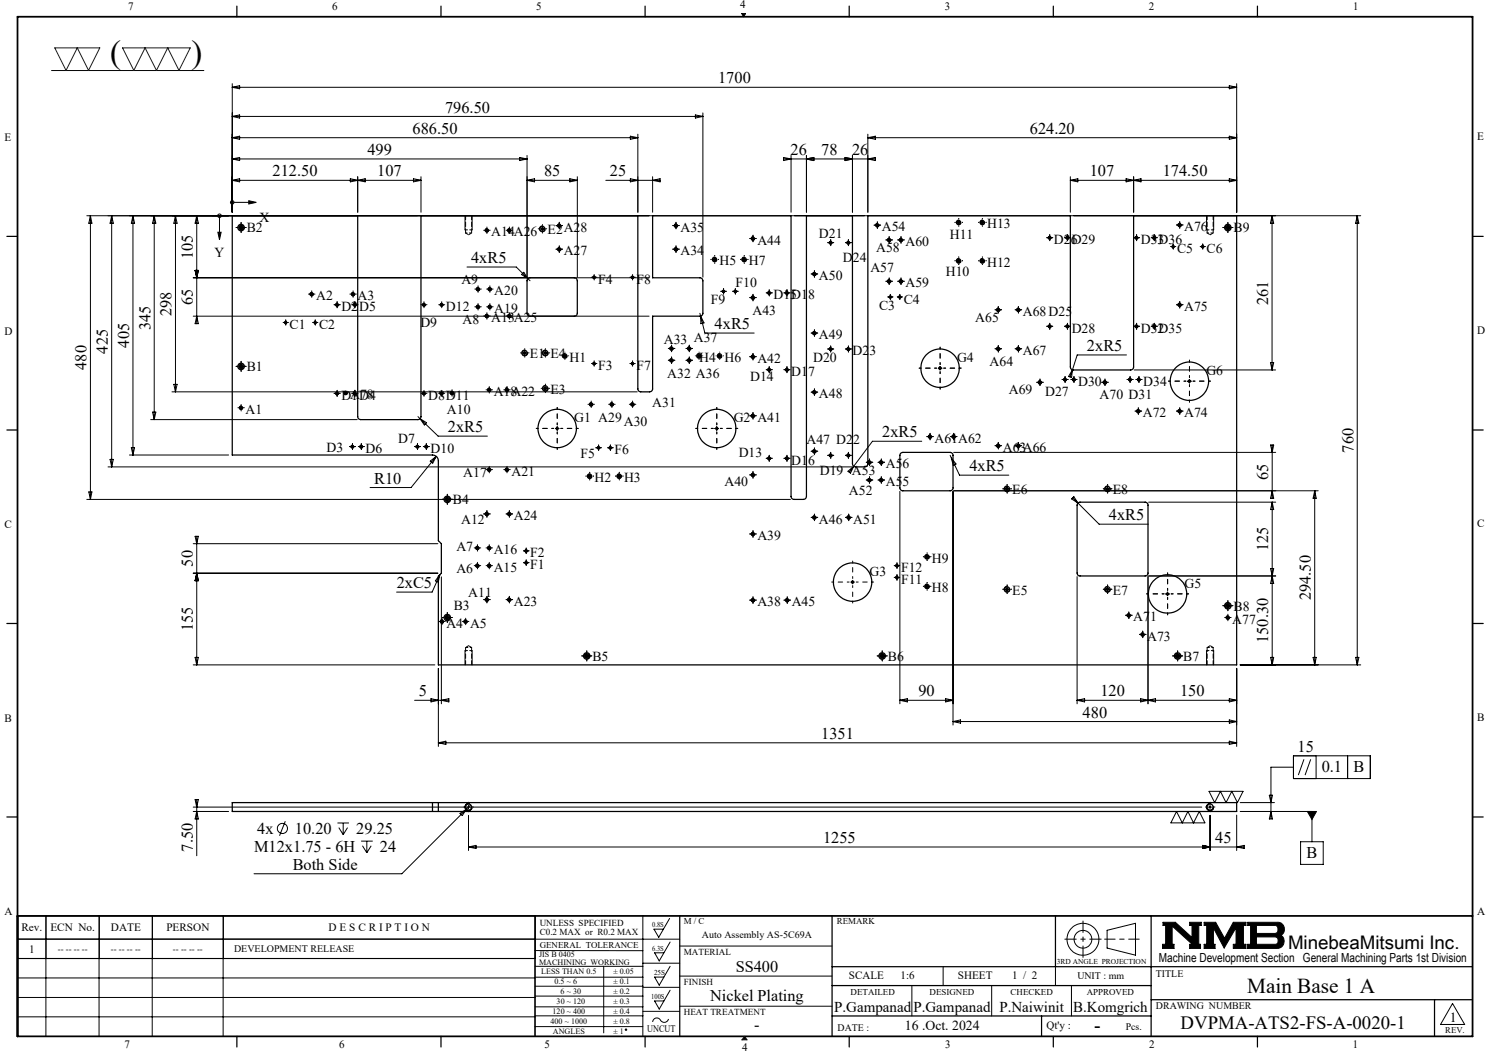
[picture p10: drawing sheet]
<svg xmlns="http://www.w3.org/2000/svg" width="420mm" height="297mm" viewBox="0 0 420 297" stroke-linecap="round" stroke-linejoin="round" font-family="sans-serif">
<defs><g id="words">
<g font-size="9.2">
<text x="31.1" y="17.7">(</text>
<text x="54" y="17.8">)</text>
</g>
<text font-size="6" x="351.8" y="280">Main Base 1 A</text>
<g font-size="5.3">
<text x="363.3" y="267.7">MinebeaMitsumi Inc.</text>
<text x="333" y="290.4">DVPMA-ATS2-FS-A-0020-1</text>
</g>
<text font-size="4.9" x="308.8" y="290.9">-</text>
<g font-size="4.6">
<text x="202.6" y="23.5">1700</text>
<text x="125.5" y="31.7">796.50</text>
<text x="116.4" y="37.7">686.50</text>
<text x="290.5" y="37.7">624.20</text>
<text x="103.6" y="43.7">499</text>
<text x="223" y="43.7">26</text>
<text x="231.7" y="43.7">78</text>
<text x="240.3" y="43.7">26</text>
<text x="76.9" y="49.7">212.50</text>
<text x="106.4" y="49.7">107</text>
<text x="153.5" y="49.7">85</text>
<text x="172.1" y="49.7">25</text>
<text x="307.4" y="49.7">107</text>
<text x="328" y="49.7">174.50</text>
<text x="54.4" y="73" transform="rotate(-90 54.4 73)">105</text>
<text x="132.9" y="74.2">4xR5</text>
<text x="48.4" y="89.1" transform="rotate(-90 48.4 89.1)">298</text>
<text x="54.4" y="86.1" transform="rotate(-90 54.4 86.1)">65</text>
<text x="357.7" y="86" transform="rotate(-90 357.7 86)">261</text>
<text x="42.4" y="93" transform="rotate(-90 42.4 93)">345</text>
<text x="201.6" y="92.8">4xR5</text>
<text x="30.4" y="99.7" transform="rotate(-90 30.4 99.7)">425</text>
<text x="36.4" y="98" transform="rotate(-90 36.4 98)">405</text>
<text x="306.6" y="99">2xR5</text>
<text x="24.4" y="104.3" transform="rotate(-90 24.4 104.3)">480</text>
<text x="126.3" y="121.9">2xR5</text>
<text x="248.9" y="123.3">2xR5</text>
<text x="381.8" y="127.6" transform="rotate(-90 381.8 127.6)">760</text>
<text x="105.6" y="136.4">R10</text>
<text x="273.4" y="132.9">4xR5</text>
<text x="357.8" y="135.3" transform="rotate(-90 357.8 135.3)">65</text>
<text x="312.8" y="146.7">4xR5</text>
<text x="357.8" y="155.5" transform="rotate(-90 357.8 155.5)">125</text>
<text x="54.4" y="159.8" transform="rotate(-90 54.4 159.8)">50</text>
<text x="111.9" y="165.9">2xC5</text>
<text x="369.8" y="169.3" transform="rotate(-90 369.8 169.3)">294.50</text>
<text x="54.4" y="178" transform="rotate(-90 54.4 178)">155</text>
<text x="357.8" y="181.3" transform="rotate(-90 357.8 181.3)">150.30</text>
<text x="118.1" y="196.4">5</text>
<text x="259" y="196.4">90</text>
<text x="310.4" y="196.4">120</text>
<text x="332.9" y="196.4">150</text>
<text x="305.4" y="202.4">480</text>
<text x="231.6" y="208.4">1351</text>
<text x="366" y="212.1">15</text>
<text x="372.8" y="217.8">0.1</text>
<text x="381.8" y="217.8">B</text>
<text x="72.6" y="235.1">4x</text>
<text x="83.2" y="235.1">10.20</text>
<text x="100.5" y="235.1">29.25</text>
<text x="232.1" y="237.8">1255</text>
<text x="342.8" y="237.8">45</text>
<text x="54.4" y="240.2" transform="rotate(-90 54.4 240.2)">7.50</text>
<text x="71.7" y="240.2">M12x1.75 - 6H</text>
<text x="82.6" y="245.3">Both Side</text>
<text x="107.2" y="240.2">24</text>
<text x="368.5" y="242.1">B</text>
<text x="207.5" y="274.1">SS400</text>
<text x="200.3" y="282.4">Nickel Plating</text>
<text x="212.8" y="290.6">-</text>
</g>
<g font-size="4.2">
<text x="235.3" y="285.5">P.Gampanad</text>
<text x="257.6" y="285.5">P.Gampanad</text>
<text x="281.9" y="285.5">P.Naiwinit</text>
<text x="302.7" y="285.5">B.Komgrich</text>
</g>
<g font-size="3.9">
<text x="69.6" y="65.5">B2</text>
<text x="73.2" y="62.7">X</text>
<text x="191.9" y="65.3">A35</text>
<text x="248.7" y="65.2">A54</text>
<text x="278.4" y="64.4">H13</text>
<text x="334" y="65.2">A76</text>
<text x="347.9" y="65.5">B9</text>
<text x="138.6" y="66.7">A14A26</text>
<text x="154.5" y="66.1">E2A28</text>
<text x="213.6" y="69">A44</text>
<text x="231" y="67">D21</text>
<text x="247.1" y="71.1">A58</text>
<text x="255.4" y="69.4">A60</text>
<text x="267.9" y="67.5">H11</text>
<text x="297.3" y="68.8">D26D29</text>
<text x="321.8" y="68.8">D33D36</text>
<text x="332" y="71.4">C5</text>
<text x="340.4" y="71.4">C6</text>
<text x="60.5" y="72.5">Y</text>
<text x="159" y="72">A27</text>
<text x="191.9" y="72">A34</text>
<text x="202.9" y="74.8">H5</text>
<text x="211.3" y="74.8">H7</text>
<text x="237.8" y="73.9">D24</text>
<text x="245.5" y="76.8">A57</text>
<text x="266.8" y="77.9">H10</text>
<text x="278.4" y="75.2">H12</text>
<text x="130.1" y="80.2">A9</text>
<text x="139.4" y="83.3">A20</text>
<text x="168.7" y="80">F4</text>
<text x="179.6" y="80">F8</text>
<text x="207.5" y="81.1">F10</text>
<text x="231" y="79">A50</text>
<text x="255.4" y="81.1">A59</text>
<text x="89.2" y="84.7">A2</text>
<text x="96.3" y="87.7">D2</text>
<text x="100.8" y="84.7">A3</text>
<text x="101.3" y="87.7">D5</text>
<text x="125.8" y="87.7">D12</text>
<text x="139.4" y="88.3">A19</text>
<text x="200.5" y="85.7">F9</text>
<text x="212.3" y="88.8">A43</text>
<text x="218.2" y="84.4">D15D18</text>
<text x="248" y="87.4">C3</text>
<text x="254.9" y="85.6">C4</text>
<text x="288.5" y="89.1">A68D25</text>
<text x="334" y="87.7">A75</text>
<text x="81.7" y="92.8">C1</text>
<text x="90" y="92.8">C2</text>
<text x="118.6" y="92.3">D9</text>
<text x="130.5" y="91.3">A8</text>
<text x="138.6" y="90.8">A13A25</text>
<text x="231" y="95.7">A49</text>
<text x="275.1" y="90.7">A65</text>
<text x="302.3" y="93.8">D28</text>
<text x="321.8" y="93.8">D32D35</text>
<text x="149.5" y="101.1">E1 E4 H1</text>
<text x="187.2" y="97.1">A33 A37</text>
<text x="240.5" y="100.2">D23</text>
<text x="288.5" y="100.1">A67</text>
<text x="69.6" y="104.7">B1</text>
<text x="168.7" y="104.4">F3</text>
<text x="179.6" y="104.4">F7</text>
<text x="188.2" y="106.5">A32 A36</text>
<text x="197.3" y="102.1">H4 H6</text>
<text x="211.6" y="107.6">D14</text>
<text x="213.6" y="102.3">A42</text>
<text x="223.2" y="106">D17</text>
<text x="229.4" y="102">D20</text>
<text x="269.9" y="102">G4</text>
<text x="279.1" y="103.3">A64</text>
<text x="340.3" y="105.7">G6</text>
<text x="96.3" y="112.7">D1</text>
<text x="98.7" y="112.6">A78</text>
<text x="101.3" y="112.7">D4</text>
<text x="120.8" y="112.7">D8D11</text>
<text x="139.3" y="111.7">A18A22</text>
<text x="155.3" y="111.1">E3</text>
<text x="231" y="112.3">A48</text>
<text x="284.6" y="111.1">A69</text>
<text x="294.8" y="111.6">D27</text>
<text x="304.1" y="108.8">D30</text>
<text x="310.2" y="112.6">A70 D31</text>
<text x="322.5" y="108.8">D34</text>
<text x="69.3" y="116.7">A1</text>
<text x="126.1" y="116.7">A10</text>
<text x="162" y="119">G1 A29</text>
<text x="184" y="114.9">A31</text>
<text x="207" y="119">G2 A41</text>
<text x="322.3" y="117.7">A72</text>
<text x="334" y="117.7">A74</text>
<text x="112.3" y="125">D7</text>
<text x="175.9" y="120.1">A30</text>
<text x="227.5" y="125.3">A47 D22</text>
<text x="263.6" y="124.9">A61A62</text>
<text x="92.1" y="127.5">D3</text>
<text x="103.1" y="127.7">D6</text>
<text x="121.5" y="127.7">D10</text>
<text x="163.7" y="129.3">F5</text>
<text x="173.3" y="128.1">F6</text>
<text x="208.4" y="129">D13</text>
<text x="223.2" y="131">D16</text>
<text x="282.8" y="127.4">A63A66</text>
<text x="130.7" y="134.7">A17</text>
<text x="144.3" y="134.2">A21</text>
<text x="167.7" y="135.9">H2</text>
<text x="176" y="135.9">H3</text>
<text x="204.4" y="137.1">A40</text>
<text x="231.2" y="133.9">D19 A53</text>
<text x="249.8" y="137.1">A55</text>
<text x="249.8" y="132.1">A56</text>
<text x="127.8" y="142.2">B4</text>
<text x="239.5" y="139.6">A52</text>
<text x="285.5" y="139.4">E6</text>
<text x="313.9" y="139.4">E8</text>
<text x="130.1" y="147.7">A12</text>
<text x="144.9" y="146.7">A24</text>
<text x="231" y="147.7">A46</text>
<text x="240.6" y="147.7">A51</text>
<text x="128.7" y="155.3">A7</text>
<text x="213.6" y="152.3">A39</text>
<text x="128.7" y="161.5">A6</text>
<text x="139.3" y="161.3">A15</text>
<text x="139.3" y="156.3">A16</text>
<text x="149.6" y="160.5">F1</text>
<text x="149.6" y="157.2">F2</text>
<text x="254.2" y="161.4">F12</text>
<text x="262.8" y="158.7">H9</text>
<text x="245.3" y="162.4">G3</text>
<text x="254.2" y="164.7">F11</text>
<text x="262.8" y="167">H8</text>
<text x="285.5" y="167.7">E5</text>
<text x="313.9" y="167.7">E7</text>
<text x="334.1" y="165.7">G5</text>
<text x="128" y="172.1">B3</text>
<text x="132.1" y="168.5">A11</text>
<text x="144.9" y="170.8">A23</text>
<text x="213.6" y="171">A38</text>
<text x="223.3" y="171">A45</text>
<text x="347.9" y="172.2">B8</text>
<text x="125.9" y="177">A4 A5</text>
<text x="319.7" y="175.3">A71</text>
<text x="347.6" y="175.9">A77</text>
<text x="323.6" y="180.7">A73</text>
<text x="167.1" y="186.4">B5</text>
<text x="250.4" y="186.4">B6</text>
<text x="333.8" y="186.4">B7</text>
<text x="255.2" y="290.6">16 .Oct. 2024</text>
<text x="408.9" y="288.2">1</text>
</g>
<text font-size="3.5" x="326.9" y="271.4">Machine Development Section General Machining Parts 1st Division</text>
<g font-size="3.2">
<text x="36.1" y="2.9">7</text>
<text x="93.7" y="2.8">6</text>
<text x="151.3" y="2.8">5</text>
<text x="208.8" y="2.2">4</text>
<text x="266.5" y="2.8">3</text>
<text x="324.1" y="2.8">2</text>
<text x="381.6" y="2.8">1</text>
<text x="1.3" y="39.8">E</text>
<text x="416.6" y="39.5">E</text>
<text x="1.3" y="94.3">D</text>
<text x="416.6" y="94.1">D</text>
<text x="1.3" y="148.9">C</text>
<text x="416.6" y="148.7">C</text>
<text x="1.3" y="203.6">B</text>
<text x="416.6" y="203.3">B</text>
<text x="416.6" y="258">A</text>
<text x="1.3" y="258.1">A</text>
<text x="6.1" y="262.7">Rev.</text>
<text x="14.2" y="262.7">ECN No.</text>
<text x="31.3" y="262.7">DATE</text>
<text x="46.9" y="262.7">PERSON</text>
<text x="92.7" y="262.7">D E S C R I P T I O N</text>
<text x="8.2" y="268.7">1</text>
<text x="239.4" y="276.2">SCALE</text>
<text x="254" y="276.2">1:6</text>
<text x="270.2" y="276.2">SHEET</text>
<text x="285.5" y="276.2">1 / 2</text>
<text x="295.2" y="290.1">Qt'y :</text>
<text x="35.1" y="295.5">7</text>
<text x="95.7" y="295.6">6</text>
<text x="153.6" y="295.6">5</text>
<text x="209.3" y="296.3">4</text>
<text x="266.6" y="295.6">3</text>
<text x="324.2" y="295.6">2</text>
<text x="381.6" y="295.6">1</text>
</g>
<g font-size="2.8">
<text x="66" y="268.6">DEVELOPMENT RELEASE</text>
<text x="198" y="264.5">Auto Assembly AS-5C69A</text>
<text x="326" y="275.4">TITLE</text>
<text x="303.9" y="276.2">UNIT : mm</text>
<text x="326" y="284.7">DRAWING NUMBER</text>
<text x="182.5" y="291.2">UNCUT</text>
<text x="236.3" y="290.7">DATE :</text>
<text x="317.6" y="290.6">Pcs.</text>
</g>
<g font-size="2.6">
<text x="152.2" y="261.3">UNLESS SPECIFIED</text>
<text x="152.2" y="263.7">C0.2 MAX or R0.2 MAX</text>
<text x="192.9" y="269.4">MATERIAL</text>
<text x="192.9" y="277.7">FINISH</text>
<text x="192.9" y="286.3">HEAT TREATMENT</text>
</g>
<g font-size="2.5">
<text x="192.9" y="260.7">M / C</text>
<text x="236" y="260.7">REMARK</text>
<text x="16.3" y="268.5">-- -- -- --</text>
<text x="31.3" y="268.5">-- -- -- --</text>
<text x="48.8" y="268.5">-- -- -- --</text>
<text x="152.3" y="267.3">GENERAL TOLERANCE</text>
<text x="239.9" y="280.5">DETAILED</text>
<text x="262.2" y="280.5">DESIGNED</text>
<text x="285.1" y="280.5">CHECKED</text>
<text x="306.6" y="280.5">APPROVED</text>
<text x="407.7" y="291.5">REV.</text>
</g>
<g font-size="2.3">
<text x="152.1" y="270">JIS B 0405</text>
<text x="152.1" y="272.1">MACHINING WORKING</text>
<text x="152.7" y="274.6">LESS THAN 0.5</text>
<text x="173" y="274.6">± 0.05</text>
<text x="156.4" y="277.4">0.5 ~ 6</text>
<text x="158.1" y="280.3">6 ~ 30</text>
<text x="173" y="277.4">± 0.1</text>
<text x="173" y="280.3">± 0.2</text>
<text x="155.9" y="286">120 ~ 400</text>
<text x="157" y="283.2">30 ~ 120</text>
<text x="173" y="283.2">± 0.3</text>
<text x="173" y="286">± 0.4</text>
<text x="155.3" y="288.9">400 ~ 1000</text>
<text x="155.9" y="291.7">ANGLES</text>
<text x="173" y="288.9">± 0.8</text>
<text x="173" y="291.7">± 1</text>
</g>
<g font-size="2.1">
<text x="184" y="261.5">0.8S</text>
<text x="184" y="268.1">6.3S</text>
<text x="184.5" y="275">25S</text>
<text x="298.1" y="271.8">3RD ANGLE PROJECTION</text>
<text x="183.7" y="281.9">100S</text>
</g>
</g></defs>
<g fill="none" stroke="#000" stroke-width=".28">
<path d="M14.5 19.9h43M209.2 3.8h1.1l-.6 .9zM65.5 38.8h114.4M65.5 23.6v36.3M65.5 24.6h283.3M65.5 24.6l2.1-.4v.8zM65.5 32.8l2.1-.4v.9zM65.5 38.8l2.1-.4v.9zM65.5 32.8h132.8M177.8 38.4l2.1 .4-2.1 .5zM179.9 37.8v22.1M196.1 32.4l2.2 .4-2.2 .5z"/>
<path d="M198.3 31.9v46.3M244.8 37.8v22.1M244.8 38.8h104M244.8 38.8l2.1-.4v.9zM346.7 38.4l2.1 .4-2.1 .5zM346.7 24.2l2.1 .4-2.1 .4zM348.8 23.6v36.3M65.5 44.8l2.1-.4v.9zM65.5 44.8h83.2M65.5 57.1h4.7M65.5 50.9l2.1-.5v.9zM65.5 50.9h53.2"/>
<path d="M70.2 56.6l2.1 .5-2.1 .4zM98.8 50.4l2.1 .5-2.1 .4zM100.9 49.8v10.1M100.9 50.9l2.1-.5v.9zM116.6 50.4l2.1 .5-2.1 .4zM118.7 49.8v10.1M146.6 44.4l2.1 .4-2.1 .5zM148.7 43.8v34.4M148.7 50.9h14.1M148.7 50.9l2.1-.5v.9zM160.7 50.4l2.1 .5-2.1 .4zM162.8 49.8v28.4"/>
<path d="M170.9 50.9h15.3M177.8 50.4l2.1 .5-2.1 .4zM184.1 49.8v10.1M184.1 50.9l2.1-.5v.9zM221 44.8h25.9M221 44.4l2.1 .4-2.1 .5zM223.1 43.8v16.1M227.5 43.8v16.1M227.5 44.8l2.1-.4v.9zM238.4 44.4l2.1 .4-2.1 .5zM240.5 43.8v16.1M244.8 44.8l2.1-.4v.9z"/>
<path d="M301.9 50.9h46.9M301.9 49.8v10.1M301.9 50.9l2.1-.5v.9zM317.6 50.4l2.2 .5-2.2 .4zM319.8 49.8v10.1M319.8 50.9l2-.5v.9zM346.7 50.4l2.1 .5-2.1 .4zM24.5 60.9h359.3M25.5 60.9l.4 2.1h-.9zM25.5 60.9v80M31.5 60.9v70.8M31.5 60.9l.5 2.1h-1z"/>
<path d="M37.5 60.9l.5 2.1h-1zM37.5 60.9v67.4M43.5 60.9l.5 2.1h-1zM43.5 60.9v57.5M49.5 60.9l.5 2.1h-1zM49.5 60.9v49.6M54.5 78.3h128.6M55 76.3h1l-.5 2zM55.5 60.9v30.4M55.5 60.9l.5 2.1h-1zM61.5 65.5h.9l-.5 2.1zM61.9 60.9v4.6"/>
<path d="M67.5 64.2h1M67.6 63.8l.7 .8M68 63.7v1M68.3 63.8l-.7 .8M131.2 60.9v3.9M131.7 75.3h13.9l3.9 3.9M133.2 60.9v3.9M136.8 65h1M137 64.6l.7 .7M137.3 64.5v1M137.4 64.5a.49 .49 0 0 0-.6 .3 .49 .49 0 0 0 .4 .6 .49 .49 0 0 0 .6-.3M137.7 64.6l-.7 .7"/>
<path d="M143.3 64.6l.7 .7M143.7 64.5v1M143.8 64.5a.51 .51 0 0 0-.6 .3 .51 .51 0 0 0 .3 .7 .51 .51 0 0 0 .6-.4M144 64.6l-.7 .7M144.1 65h-.9M147.7 76.8l1.2 1.8-1.8-1.2zM152.5 64.6h1M152.6 64.2l.8 .7M153 64.1v.9M153.2 63.7a.84 .84 0 0 0-1 .6 .84 .84 0 0 0 .6 1.1 .84 .84 0 0 0 1-.6M153.4 64.2l-.8 .7M157.2 70.3h1.1"/>
<path d="M157.2 63.6h1.1M157.4 70l.7 .7M157.4 63.3l.7 .7M157.8 63.1v1M157.8 69.8v1M157.9 69.8a.5 .5 0 0 0-.6 .4 .5 .5 0 0 0 .3 .6 .5 .5 0 0 0 .6-.4M157.9 63.1a.5 .5 0 0 0-.6 .4 .5 .5 0 0 0 .3 .6 .5 .5 0 0 0 .6-.3M158.1 70l-.7 .7M158.1 63.3l-.7 .7M167.1 78.2h1M167.2 77.9l.7 .7M167.6 77.7v1"/>
<path d="M167.7 77.9a.33 .33 0 0 0-.4 .2 .33 .33 0 0 0 .2 .4 .33 .33 0 0 0 .4-.2M167.9 77.9l-.7 .7M177.9 78.2h1M178 77.9l.8 .7M178.4 77.7v1M178.5 77.9a.33 .33 0 0 0-.4 .2 .33 .33 0 0 0 .2 .4 .33 .33 0 0 0 .4-.2M178.8 77.9l-.8 .7M190.1 70.3h1.1M190.1 63.6h1.1M190.3 70l.7 .7M190.3 63.3l.7 .7M190.7 63.1v1"/>
<path d="M190.7 69.8v1M190.8 63.1a.5 .5 0 0 0-.6 .4 .5 .5 0 0 0 .3 .6 .5 .5 0 0 0 .6-.3M190.8 69.8a.5 .5 0 0 0-.6 .4 .5 .5 0 0 0 .3 .6 .5 .5 0 0 0 .6-.4M191 70l-.7 .7M191 63.3l-.7 .7M201.1 73.2h1M201.2 72.8l.7 .8M201.6 72.7v1M201.8 72.5a.67 .67 0 0 0-.9 .5 .67 .67 0 0 0 .5 .8 .67 .67 0 0 0 .8-.4M201.9 72.8l-.7 .8M209.4 73.2h1M209.5 72.8l.8 .8"/>
<path d="M209.9 72.7v1M210.1 72.5a.68 .68 0 0 0-.8 .5 .68 .68 0 0 0 .4 .8 .68 .68 0 0 0 .9-.4M210.3 72.8l-.8 .8M211.9 67.3h1M212 66.9l.7 .7M212.4 66.8v1M212.5 66.8a.5 .5 0 0 0-.6 .4 .5 .5 0 0 0 .4 .6 .5 .5 0 0 0 .6-.4M212.7 66.9l-.7 .7M229.2 77.3h1M229.3 76.9l.8 .7M229.7 76.8v1M229.8 76.8a.5 .5 0 0 0-.6 .3 .5 .5 0 0 0 .4 .7 .5 .5 0 0 0 .6-.4"/>
<path d="M230.1 76.9l-.8 .7M233.8 68.4h1M233.9 68.1l.7 .7M234.3 67.9v1.1M234.4 68a.41 .41 0 0 0-.5 .4 .41 .41 0 0 0 .3 .5 .41 .41 0 0 0 .5-.3M234.6 68.1l-.7 .7M238.9 68.1l.7 .7M239.3 67.9v1.1M239.4 68a.43 .43 0 0 0-.5 .4 .43 .43 0 0 0 .3 .5 .43 .43 0 0 0 .5-.3M239.6 68.1l-.7 .7M239.8 68.4h-1M246.9 63.5h1.1"/>
<path d="M247.1 63.2l.7 .7M247.5 63v1M247.6 63a.49 .49 0 0 0-.6 .4 .49 .49 0 0 0 .3 .6 .49 .49 0 0 0 .6-.4M247.8 63.2l-.7 .7M250.3 79.3h1M250.3 67.7h1M250.4 79l.7 .7M250.4 67.3l.7 .7M250.8 67.2v1M250.8 78.8v1.1M250.9 67.2a.51 .51 0 0 0-.6 .4 .51 .51 0 0 0 .4 .6 .51 .51 0 0 0 .6-.4M250.9 78.9a.5 .5 0 0 0-.6 .3 .5 .5 0 0 0 .4 .6 .5 .5 0 0 0 .6-.3"/>
<path d="M251.1 79l-.7 .7M251.1 67.3l-.7 .7M253.6 79.3h1M253.6 67.7h1M253.8 79l.7 .7M253.8 67.3l.7 .7M254.1 67.2v1M254.1 78.8v1.1M254.2 67.2a.49 .49 0 0 0-.6 .4 .49 .49 0 0 0 .4 .6 .49 .49 0 0 0 .6-.4M254.2 78.9a.49 .49 0 0 0-.5 .3 .49 .49 0 0 0 .3 .6 .49 .49 0 0 0 .6-.3M254.5 79l-.7 .7M254.5 67.3l-.7 .7"/>
<path d="M269.9 73.6h1M269.9 62.7h1M270.1 73.2l.7 .7M270.1 62.4l.7 .7M270.4 62.2v1M270.4 73.1v1M270.6 72.9a.68 .68 0 0 0-.8 .5 .68 .68 0 0 0 .5 .8 .68 .68 0 0 0 .8-.5M270.6 62.1a.67 .67 0 0 0-.8 .5 .67 .67 0 0 0 .5 .8 .67 .67 0 0 0 .8-.5M270.8 73.2l-.7 .7M270.8 62.4l-.7 .7M276.6 73.6h1M276.6 62.7h1"/>
<path d="M276.7 73.2l.7 .7M276.7 62.4l.7 .7M277.1 62.2v1M277.1 73.1v1M277.2 72.9a.68 .68 0 0 0-.8 .5 .68 .68 0 0 0 .5 .8 .68 .68 0 0 0 .8-.5M277.2 62.1a.67 .67 0 0 0-.8 .5 .67 .67 0 0 0 .5 .8 .67 .67 0 0 0 .8-.5M277.4 73.2l-.7 .7M277.4 62.4l-.7 .7M295.7 66.7l.7 .7M296.1 66.6v1M296.2 66.6a.42 .42 0 0 0-.5 .3 .42 .42 0 0 0 .3 .5 .42 .42 0 0 0 .5-.2M296.4 66.7l-.7 .7"/>
<path d="M296.6 67.1h-1M300.6 67.1h1M300.7 66.7l.7 .7M301.1 66.6v1M301.2 66.6a.42 .42 0 0 0-.5 .3 .42 .42 0 0 0 .3 .5 .42 .42 0 0 0 .5-.2M301.4 66.7l-.7 .7M320.1 67.1h1M320.2 66.7l.7 .7M320.6 66.6v1M320.7 66.6a.43 .43 0 0 0-.5 .4 .43 .43 0 0 0 .3 .5 .43 .43 0 0 0 .5-.3M320.9 66.7l-.7 .7M325.1 67.1h1"/>
<path d="M325.2 66.7l.7 .7M325.6 66.6v1M325.7 66.6a.42 .42 0 0 0-.5 .3 .42 .42 0 0 0 .2 .5 .42 .42 0 0 0 .6-.2M325.9 66.7l-.7 .7M330.6 69.2l.7 .7M330.9 69v1.1M331 69.3a.25 .25 0 0 0-.3 .2 .25 .25 0 0 0 .2 .3 .25 .25 0 0 0 .3-.2M331.3 69.2l-.7 .7M331.4 69.6h-1M332.2 63.5h1M332.4 63.1l.7 .7M332.7 63v1"/>
<path d="M332.9 63a.51 .51 0 0 0-.6 .3 .51 .51 0 0 0 .3 .6 .51 .51 0 0 0 .6-.3M333.1 63.1l-.7 .7M338.7 69.6h1.1M338.9 69.2l.7 .7M339.2 69v1.1M339.3 69.3a.25 .25 0 0 0-.3 .2 .25 .25 0 0 0 .2 .3 .25 .25 0 0 0 .3-.2M339.6 69.2l-.7 .7M340.3 60.9v3.9M342.3 60.9v3.9M345.8 64.2h1M346 63.8l.7 .8M346.3 63.7v1"/>
<path d="M346.7 63.8l-.7 .8M358.8 60.9l.5 2.1h-.9zM358.8 60.9v43.4M382.8 60.9l.5 2.1h-.9zM382.8 60.9v126.6M54.5 89.2h128.6M55.5 89.2l.5 2.1h-1zM80.1 91h1M80.2 90.6l.7 .7M80.6 90.5v1M80.6 90.7a.25 .25 0 0 0-.3 .2 .25 .25 0 0 0 .2 .3 .25 .25 0 0 0 .3-.2M80.9 90.6l-.7 .7"/>
<path d="M87.6 82.6l.7 .7M87.9 82.5v1M88.1 82.5a.51 .51 0 0 0-.7 .3 .51 .51 0 0 0 .4 .7 .51 .51 0 0 0 .6-.4M88.3 82.6l-.7 .7M88.4 91h1M88.4 83h-1M88.5 90.6l.8 .7M88.9 90.5v1M89 90.7a.25 .25 0 0 0-.3 .2 .25 .25 0 0 0 .1 .3 .25 .25 0 0 0 .3-.2M89.3 90.6l-.8 .7M94.6 86h1M94.7 85.6l.7 .7"/>
<path d="M95.1 85.5v1M95.2 85.6a.42 .42 0 0 0-.5 .3 .42 .42 0 0 0 .3 .5 .42 .42 0 0 0 .5-.3M95.4 85.6l-.7 .7M99.1 83h1M99.2 82.6l.7 .7M99.6 82.5v1M99.7 82.5a.5 .5 0 0 0-.6 .3 .5 .5 0 0 0 .3 .6 .5 .5 0 0 0 .6-.3M99.7 85.6l.7 .7M99.9 82.6l-.7 .7M100.1 85.5v1M100.2 85.6a.41 .41 0 0 0-.5 .3 .41 .41 0 0 0 .3 .5 .41 .41 0 0 0 .5-.3M100.4 85.6l-.7 .7"/>
<path d="M100.6 86h-1M119.1 86h1M119.2 85.6l.7 .7M119.6 85.5v1M119.7 85.6a.41 .41 0 0 0-.5 .3 .41 .41 0 0 0 .3 .5 .41 .41 0 0 0 .5-.3M119.9 85.6l-.7 .7M124.1 86h1M124.2 85.6l.7 .7M124.6 85.5v1M124.7 85.6a.41 .41 0 0 0-.5 .3 .41 .41 0 0 0 .3 .5 .41 .41 0 0 0 .5-.3M124.9 85.6l-.7 .7M134.5 86.2l.7 .7"/>
<path d="M134.5 81.2l.7 .7M134.8 81.1v1M134.8 86v1.1M135 81.1a.51 .51 0 0 0-.7 .3 .51 .51 0 0 0 .4 .6 .51 .51 0 0 0 .6-.3M135 86.1a.5 .5 0 0 0-.6 .3 .5 .5 0 0 0 .3 .6 .5 .5 0 0 0 .6-.3M135.2 86.2l-.7 .7M135.2 81.2l-.7 .7M135.3 86.6h-1M135.3 81.6h-1M136.8 89.1h1M137 88.8l.7 .7M137.3 88.6v1"/>
<path d="M137.4 88.6a.49 .49 0 0 0-.6 .4 .49 .49 0 0 0 .4 .6 .49 .49 0 0 0 .6-.4M137.7 86.6h1M137.7 81.6h1M137.7 88.8l-.7 .7M137.8 86.2l.7 .7M137.8 81.2l.7 .7M138.1 81.1v1M138.1 86v1.1M138.3 86.1a.5 .5 0 0 0-.6 .3 .5 .5 0 0 0 .3 .6 .5 .5 0 0 0 .6-.3M138.3 81.1a.51 .51 0 0 0-.6 .3 .51 .51 0 0 0 .3 .6 .51 .51 0 0 0 .6-.3M138.5 86.2l-.7 .7M138.5 81.2l-.7 .7"/>
<path d="M143.3 88.8l.7 .7M143.7 88.6v1M143.8 88.6a.51 .51 0 0 0-.6 .4 .51 .51 0 0 0 .3 .6 .51 .51 0 0 0 .6-.4M144 88.8l-.7 .7M144.1 89.1h-.9M147.5 99.6h1M147.6 99.2l.7 .7M148 99.1v.9M148.2 98.7a.83 .83 0 0 0-1 .6 .83 .83 0 0 0 .6 1.1 .83 .83 0 0 0 1-.6M148.3 99.2l-.7 .7M153.3 99.6h1M153.5 99.2l.7 .7"/>
<path d="M153.8 99.1v.9M154.1 98.7a.83 .83 0 0 0-1.1 .6 .83 .83 0 0 0 .6 1 .83 .83 0 0 0 1-.5M154.2 99.2l-.7 .7M159.3 99.9v1M159.5 99.7a.68 .68 0 0 0-.8 .5 .68 .68 0 0 0 .5 .8 .68 .68 0 0 0 .8-.4M188.9 98.3h1M189.1 98l.7 .7M189.4 97.8v1M189.5 97.8a.5 .5 0 0 0-.6 .4 .5 .5 0 0 0 .4 .6 .5 .5 0 0 0 .6-.4M189.8 98l-.7 .7M193.9 98.3h1M194.1 98l.7 .7"/>
<path d="M194.4 97.8v1M194.6 97.8a.5 .5 0 0 0-.7 .4 .5 .5 0 0 0 .4 .6 .5 .5 0 0 0 .6-.4M194.8 98l-.7 .7M197.2 99.9v1M197.3 99.7a.67 .67 0 0 0-.8 .5 .67 .67 0 0 0 .5 .8 .67 .67 0 0 0 .8-.4M197.4 88.4l.2 .7M197.6 89.1l1.2 4.8h13.9M197.6 89.1l1 2-.9 .2zM203 99.9v1M203.2 99.7a.67 .67 0 0 0-.9 .5 .67 .67 0 0 0 .5 .8 .67 .67 0 0 0 .8-.4M203.6 82.2h1M203.7 81.8l.7 .7"/>
<path d="M204.1 81.7v1M204.2 81.9a.33 .33 0 0 0-.4 .2 .33 .33 0 0 0 .2 .4 .33 .33 0 0 0 .4-.2M204.4 81.8l-.7 .7M206.9 82.2h1M207 81.8l.8 .7M207.4 81.7v1M207.5 81.9a.33 .33 0 0 0-.4 .2 .33 .33 0 0 0 .3 .4 .33 .33 0 0 0 .4-.2M207.8 81.8l-.8 .7M211.9 84h1M212 83.6l.7 .7M212.4 83.5v1M212.5 83.5a.51 .51 0 0 0-.6 .3 .51 .51 0 0 0 .3 .6 .51 .51 0 0 0 .7-.3"/>
<path d="M212.7 83.6l-.7 .7M216.5 82.6h1M216.6 82.3l.7 .7M217 82.1v1M217.1 82.2a.42 .42 0 0 0-.5 .3 .42 .42 0 0 0 .3 .6 .42 .42 0 0 0 .5-.4M217.3 82.3l-.7 .7M221.5 82.6h1M221.6 82.3l.7 .7M222 82.1v1M222.1 82.2a.41 .41 0 0 0-.5 .3 .41 .41 0 0 0 .3 .5 .41 .41 0 0 0 .5-.3M222.3 82.3l-.7 .7M229.2 93.9h1"/>
<path d="M229.3 93.6l.8 .7M229.7 93.4v1M229.8 93.5a.49 .49 0 0 0-.6 .3 .49 .49 0 0 0 .4 .6 .49 .49 0 0 0 .6-.3M230.1 93.6l-.8 .7M233.8 98.5h1M233.9 98.1l.7 .7M234.3 98v1M234.4 98a.42 .42 0 0 0-.5 .3 .42 .42 0 0 0 .3 .5 .42 .42 0 0 0 .5-.2M234.6 98.1l-.7 .7M238.9 98.1l.7 .7M239.3 98v1M239.4 98a.43 .43 0 0 0-.5 .4 .43 .43 0 0 0 .3 .5 .43 .43 0 0 0 .5-.3"/>
<path d="M239.6 98.1l-.7 .7M239.8 98.5h-1M250.6 83.8h1M250.8 83.4l.7 .7M251.1 83.3v1M251.2 83.5a.25 .25 0 0 0-.3 .2 .25 .25 0 0 0 .2 .3 .25 .25 0 0 0 .3-.2M251.5 83.4l-.7 .7M253.3 83.8h1M253.4 83.4l.7 .7M253.8 83.3v1M253.9 83.5a.25 .25 0 0 0-.3 .2 .25 .25 0 0 0 .1 .3 .25 .25 0 0 0 .3-.2M254.1 83.4l-.7 .7"/>
<path d="M281.1 98.4h1M281.1 87.4h1M281.2 98l.7 .7M281.2 87l.7 .7M281.6 86.9v1M281.6 97.9v1M281.7 86.9a.5 .5 0 0 0-.6 .3 .5 .5 0 0 0 .3 .6 .5 .5 0 0 0 .6-.3M281.7 97.9a.5 .5 0 0 0-.6 .3 .5 .5 0 0 0 .3 .7 .5 .5 0 0 0 .6-.4M281.9 87l-.7 .7M281.9 98l-.7 .7M286.7 98.4h1.1M286.7 87.4h1.1"/>
<path d="M286.9 98l.7 .7M286.9 87l.7 .7M287.2 86.9v1M287.2 97.9v1M287.4 86.9a.51 .51 0 0 0-.7 .3 .51 .51 0 0 0 .4 .7 .51 .51 0 0 0 .6-.4M287.4 97.9a.51 .51 0 0 0-.7 .3 .51 .51 0 0 0 .4 .7 .51 .51 0 0 0 .6-.4M287.6 98l-.7 .7M287.6 87l-.7 .7M295.7 91.7l.7 .7M296.1 91.5v1.1M296.2 91.6a.41 .41 0 0 0-.5 .3 .41 .41 0 0 0 .3 .5 .41 .41 0 0 0 .5-.3M296.4 91.7l-.7 .7"/>
<path d="M296.6 92h-1M300.6 92h1M300.7 91.7l.7 .7M301.1 91.5v1.1M301.2 91.6a.41 .41 0 0 0-.5 .3 .41 .41 0 0 0 .3 .5 .41 .41 0 0 0 .5-.3M301.4 91.7l-.7 .7M320.1 92h1M320.2 91.7l.7 .7M320.6 91.5v1.1M320.7 91.6a.42 .42 0 0 0-.5 .4 .42 .42 0 0 0 .3 .5 .42 .42 0 0 0 .5-.4M320.9 91.7l-.7 .7M325.1 92h1"/>
<path d="M325.2 91.7l.7 .7M325.6 91.5v1.1M325.7 91.6a.41 .41 0 0 0-.5 .3 .41 .41 0 0 0 .3 .5 .41 .41 0 0 0 .5-.3M325.9 91.7l-.7 .7M332.2 86h1M332.4 85.6l.7 .7M332.7 85.5v1M332.9 85.5a.51 .51 0 0 0-.6 .3 .51 .51 0 0 0 .3 .7 .51 .51 0 0 0 .6-.4M333.1 85.6l-.7 .7M42.5 118.4h58.3M43 116.2h1l-.5 2.2zM48.5 110.5h131.2"/>
<path d="M49 108.4h1l-.5 2.1zM67.5 115h1M67.5 103.4h1M67.6 114.6l.7 .8M67.6 103l.7 .7M68 102.9v1M68 114.5v1M68.1 114.5a.5 .5 0 0 0-.6 .4 .5 .5 0 0 0 .4 .6 .5 .5 0 0 0 .6-.4M68.3 114.6l-.7 .8M68.3 103l-.7 .7M94.6 111h1M94.7 110.6l.7 .7"/>
<path d="M95.1 110.5v1M95.2 110.6a.43 .43 0 0 0-.5 .3 .43 .43 0 0 0 .3 .5 .43 .43 0 0 0 .5-.3M95.4 110.6l-.7 .7M97 110.8h1M97.2 110.5l.7 .7M97.5 110.3v1M97.6 110.4a.49 .49 0 0 0-.6 .3 .49 .49 0 0 0 .4 .6 .49 .49 0 0 0 .6-.3M97.9 110.5l-.7 .7M99.7 110.6l.7 .7M100.1 110.5v1M100.2 110.6a.42 .42 0 0 0-.5 .2 .42 .42 0 0 0 .3 .6 .42 .42 0 0 0 .5-.3M100.4 110.6l-.7 .7"/>
<path d="M100.6 111h-1M117.9 117.5l.6 .6M118.5 118.1l5.1 4.9h13.9M118.5 118.1l1.8 1.1-.6 .7zM119.1 111h1M119.2 110.6l.7 .7M119.6 110.5v1M119.7 110.6a.42 .42 0 0 0-.5 .2 .42 .42 0 0 0 .3 .6 .42 .42 0 0 0 .5-.3M119.9 110.6l-.7 .7M124.1 111h1M124.2 110.6l.7 .7M124.6 110.5v1"/>
<path d="M124.7 110.6a.41 .41 0 0 0-.5 .3 .41 .41 0 0 0 .3 .5 .41 .41 0 0 0 .5-.3M124.9 110.6l-.7 .7M127.1 110.5l.7 .7M127.5 110.3v1M127.6 110.4a.5 .5 0 0 0-.6 .3 .5 .5 0 0 0 .4 .6 .5 .5 0 0 0 .6-.3M127.8 110.5l-.7 .7M128 110.8h-1M137.7 109.6l.7 .7M138 109.5v1M138.1 109.5a.49 .49 0 0 0-.6 .4 .49 .49 0 0 0 .4 .5 .49 .49 0 0 0 .6-.3M138.4 109.6l-.7 .7M138.5 110h-1"/>
<path d="M142.5 110h1M142.6 109.6l.7 .7M143 109.5v1M143.1 109.5a.5 .5 0 0 0-.6 .4 .5 .5 0 0 0 .4 .6 .5 .5 0 0 0 .6-.4M143.3 109.6l-.7 .7M153.3 109.5h1M153.5 109.2l.7 .7M153.8 109v1.1M154.1 108.8a.83 .83 0 0 0-1.1 .5 .83 .83 0 0 0 .6 1 .83 .83 0 0 0 1-.5M154.2 109.2l-.7 .7M158.8 100.4h1M159 100l.7 .7"/>
<path d="M159.7 100l-.7 .7M166.2 114h1.1M166.4 113.7l.7 .7M166.8 113.6v.9M166.9 113.6a.5 .5 0 0 0-.6 .3 .5 .5 0 0 0 .3 .6 .5 .5 0 0 0 .6-.3M167.1 102.5h1M167.1 113.7l-.7 .7M167.2 102.2l.7 .7M167.6 102.1v.9M167.7 102.2a.33 .33 0 0 0-.4 .2 .33 .33 0 0 0 .2 .5 .33 .33 0 0 0 .4-.2M167.9 102.2l-.7 .7M172.1 114h1"/>
<path d="M172.2 113.7l.7 .7M172.6 113.6v.9M172.7 113.6a.51 .51 0 0 0-.6 .3 .51 .51 0 0 0 .3 .6 .51 .51 0 0 0 .7-.3M172.9 113.7l-.7 .7M177.9 114h1M177.9 102.5h1M178 113.7l.8 .7M178 102.2l.8 .7M178.4 102.1v.9M178.4 113.6v.9M178.5 102.2a.33 .33 0 0 0-.4 .2 .33 .33 0 0 0 .2 .5 .33 .33 0 0 0 .4-.2M178.5 113.6a.51 .51 0 0 0-.6 .3 .51 .51 0 0 0 .4 .6 .51 .51 0 0 0 .6-.3"/>
<path d="M178.8 113.7l-.8 .7M178.8 102.2l-.8 .7M188.9 101.6h1M189.1 101.3l.7 .7M189.4 101.1v1M189.5 101.1a.51 .51 0 0 0-.6 .4 .51 .51 0 0 0 .4 .6 .51 .51 0 0 0 .6-.3M189.8 101.3l-.7 .7M193.9 101.6h1M194.1 101.3l.7 .7M194.4 101.1v1M194.6 101.1a.51 .51 0 0 0-.7 .4 .51 .51 0 0 0 .4 .6 .51 .51 0 0 0 .6-.3M194.8 101.3l-.7 .7"/>
<path d="M196.7 100.4h1M196.8 100l.7 .7M197.5 100l-.7 .7M202.5 100.4h1M202.6 100l.7 .7M203.3 100l-.7 .7M211.9 117.3h1M211.9 100.6h1M212 116.9l.7 .7M212 100.3l.7 .7M212.4 100.1v1M212.4 116.8v1"/>
<path d="M212.5 100.2a.5 .5 0 0 0-.6 .3 .5 .5 0 0 0 .4 .6 .5 .5 0 0 0 .6-.4M212.5 116.8a.5 .5 0 0 0-.6 .4 .5 .5 0 0 0 .4 .6 .5 .5 0 0 0 .6-.4M212.7 116.9l-.7 .7M212.7 100.3l-.7 .7M216.5 104.3h1M216.6 103.9l.7 .7M217 103.8v1M217.1 103.9a.42 .42 0 0 0-.5 .3 .42 .42 0 0 0 .3 .5 .42 .42 0 0 0 .5-.3M217.3 103.9l-.7 .7M221.5 104.3h1M221.6 103.9l.7 .7M222 103.8v1"/>
<path d="M222.1 103.9a.41 .41 0 0 0-.5 .3 .41 .41 0 0 0 .3 .5 .41 .41 0 0 0 .5-.3M222.3 103.9l-.7 .7M229.2 110.6h1M229.3 110.3l.8 .7M229.7 110.1v1M229.8 110.1a.49 .49 0 0 0-.6 .4 .49 .49 0 0 0 .4 .6 .49 .49 0 0 0 .6-.4M230.1 110.3l-.8 .7M264.8 103.5l.7 .7M265.1 103.4v.9M265.5 103.5l-.7 .7M265.7 103.9h-1M293 107.5l.7 .7"/>
<path d="M293.3 107.3v1M293.4 107.4a.5 .5 0 0 0-.5 .4 .5 .5 0 0 0 .3 .6 .5 .5 0 0 0 .6-.4M293.7 107.5l-.7 .7M293.8 107.8h-1M299.9 107.1h1M300.1 106.7l.7 .7M300.4 106.5v1.1M300.5 106.6a.42 .42 0 0 0-.5 .3 .42 .42 0 0 0 .3 .5 .42 .42 0 0 0 .5-.2M300.8 106.7l-.7 .7M302.5 104.3l-.7 2M302.5 104.3l-.2 2.2-.9-.3zM302.5 106.7l.8 .7"/>
<path d="M302.9 106.5v1.1M303 106.6a.42 .42 0 0 0-.5 .3 .42 .42 0 0 0 .3 .5 .42 .42 0 0 0 .5-.2M303.3 106.7l-.8 .7M303.4 107.1h-1M311.1 107.8h1.1M311.3 107.5l.7 .7M311.7 107.3v1M311.8 107.4a.49 .49 0 0 0-.6 .3 .49 .49 0 0 0 .3 .6 .49 .49 0 0 0 .6-.3M312 107.5l-.7 .7M317.7 100.1h-13.9l-1.3 4.2M318.4 106.7l.7 .7M318.7 106.5v1.1"/>
<path d="M318.8 106.6a.43 .43 0 0 0-.5 .4 .43 .43 0 0 0 .3 .5 .43 .43 0 0 0 .6-.3M319.1 106.7l-.7 .7M319.2 107.1h-1M319.9 104.3h39.9M320.6 116h1M320.7 115.6l.7 .7M320.7 107.1h1M320.9 106.7l.7 .7M321.1 115.5v1M321.2 115.5a.49 .49 0 0 0-.6 .3 .49 .49 0 0 0 .4 .6 .49 .49 0 0 0 .6-.3M321.2 106.5v1.1M321.3 106.6a.43 .43 0 0 0-.5 .4 .43 .43 0 0 0 .3 .5 .43 .43 0 0 0 .6-.3"/>
<path d="M321.4 115.6l-.7 .7M321.6 106.7l-.7 .7M332.2 116h1M332.4 115.6l.7 .7M332.7 115.5v1M332.9 115.5a.5 .5 0 0 0-.6 .4 .5 .5 0 0 0 .3 .6 .5 .5 0 0 0 .6-.4M333.1 115.6l-.7 .7M335.1 107.2l.7 .7M335.5 107v1M335.8 107.2l-.7 .7M336 107.5h-1M358.4 102.3h.9l-.5 2z"/>
<path d="M25 138.7h.9l-.4 2.2zM30.5 131.7h209.8M31 129.6h1l-.5 2.1zM36.5 128.3h28M37 126.3h1l-.5 2zM98.9 126h1M99.1 125.6l.7 .7M99.4 125.5v1M99.5 125.6a.42 .42 0 0 0-.5 .2 .42 .42 0 0 0 .3 .6 .42 .42 0 0 0 .5-.3M99.8 125.6l-.7 .7M101.6 125.6l.7 .7M101.9 125.5v1"/>
<path d="M102 125.6a.42 .42 0 0 0-.5 .2 .42 .42 0 0 0 .3 .6 .42 .42 0 0 0 .5-.3M102.3 125.6l-.7 .7M102.4 126h-1M117.2 126h1.1M117.4 125.6l.7 .7M117.8 125.5v1M117.9 125.6a.42 .42 0 0 0-.6 .2 .42 .42 0 0 0 .3 .6 .42 .42 0 0 0 .5-.3M118.1 125.6l-.7 .7M119.7 126h1.1M119.9 125.6l.7 .7M120.3 125.5v1M120.4 125.6a.42 .42 0 0 0-.6 .2 .42 .42 0 0 0 .3 .6 .42 .42 0 0 0 .5-.3"/>
<path d="M120.6 125.6l-.7 .7M121.4 130.1l1.6-1.4-.9 1.9zM123 128.7l-7 8.8h-11.6M137.7 132.1l.7 .7M138 132v1M138.1 132a.5 .5 0 0 0-.6 .3 .5 .5 0 0 0 .4 .6 .5 .5 0 0 0 .6-.3M138.4 132.1l-.7 .7M138.5 132.5h-1M142.5 132.5h1M142.6 132.1l.7 .7M143 132v1M143.1 132a.51 .51 0 0 0-.6 .3 .51 .51 0 0 0 .3 .7 .51 .51 0 0 0 .7-.4"/>
<path d="M143.3 132.1l-.7 .7M156.7 120.9h1M156.8 120.5l.7 .7M157.2 120.4v1M157.5 120.5l-.7 .7M165.8 134.3h1M166 133.9l.7 .8M166.3 133.8v1M166.5 133.7a.66 .66 0 0 0-.8 .4 .66 .66 0 0 0 .5 .8 .66 .66 0 0 0 .8-.4M166.7 133.9l-.7 .8M168.3 126.3h1M168.5 125.9l.7 .7"/>
<path d="M168.8 125.8v1M168.9 126a.34 .34 0 0 0-.4 .2 .34 .34 0 0 0 .2 .4 .34 .34 0 0 0 .5-.2M169.2 125.9l-.7 .7M171.7 126.3h.9M171.8 125.9l.7 .7M172.2 125.8v1M172.3 126a.34 .34 0 0 0-.5 .2 .34 .34 0 0 0 .2 .4 .34 .34 0 0 0 .5-.2M172.5 125.9l-.7 .7M174.2 134.3h1M174.3 133.9l.7 .8M174.7 133.8v1M174.8 133.7a.66 .66 0 0 0-.8 .4 .66 .66 0 0 0 .5 .8 .66 .66 0 0 0 .8-.4"/>
<path d="M175 133.9l-.7 .8M201.6 120.9h1.1M201.8 120.5l.7 .7M202.2 120.4v1M202.5 120.5l-.7 .7M211.9 133.9h1M212 133.6l.7 .7M212.4 133.5v.9M212.5 133.5a.51 .51 0 0 0-.6 .3 .51 .51 0 0 0 .3 .6 .51 .51 0 0 0 .7-.3M212.7 133.6l-.7 .7M216.5 129.3h1M216.6 128.9l.7 .7"/>
<path d="M217 128.8v1M217.1 128.9a.43 .43 0 0 0-.6 .3 .43 .43 0 0 0 .4 .5 .43 .43 0 0 0 .5-.3M217.3 128.9l-.7 .7M221.5 129.3h1M221.6 128.9l.7 .7M222 128.8v1M222.1 128.9a.42 .42 0 0 0-.6 .2 .42 .42 0 0 0 .3 .6 .42 .42 0 0 0 .6-.3M222.3 128.9l-.7 .7M229.2 127.3h1M229.3 126.9l.8 .7M229.7 126.8v1M229.8 126.8a.5 .5 0 0 0-.6 .3 .5 .5 0 0 0 .4 .6 .5 .5 0 0 0 .6-.3"/>
<path d="M230.1 126.9l-.8 .7M233.8 128.4h1M233.9 128.1l.7 .7M234.3 127.9v1M234.4 128.1a.41 .41 0 0 0-.5 .3 .41 .41 0 0 0 .3 .5 .41 .41 0 0 0 .5-.4M234.6 128.1l-.7 .7M238.9 128.1l.7 .7M239.2 132.9l1.6-1.4-.9 2zM239.3 127.9v1M239.4 128.1a.42 .42 0 0 0-.5 .3 .42 .42 0 0 0 .3 .5 .42 .42 0 0 0 .5-.4M239.6 128.1l-.7 .7M239.8 128.4h-1"/>
<path d="M244.8 135.4h.9M244.8 130.4h.9M244.9 135l.7 .7M244.9 130.1l.7 .7M245.3 129.9v1M245.3 134.9v1M245.4 129.9a.5 .5 0 0 0-.6 .4 .5 .5 0 0 0 .3 .6 .5 .5 0 0 0 .6-.4M245.4 134.9a.5 .5 0 0 0-.6 .4 .5 .5 0 0 0 .3 .6 .5 .5 0 0 0 .6-.4M245.6 135l-.7 .7M245.6 130.1l-.7 .7M248.1 135.4h1M248.1 130.4h1"/>
<path d="M248.2 135l.7 .7M248.2 130.1l.7 .7M248.6 129.9v1M248.6 134.9v1M248.7 129.9a.5 .5 0 0 0-.6 .4 .5 .5 0 0 0 .4 .6 .5 .5 0 0 0 .6-.4M248.7 134.9a.5 .5 0 0 0-.6 .4 .5 .5 0 0 0 .4 .6 .5 .5 0 0 0 .6-.4M248.9 135l-.7 .7M248.9 130.1l-.7 .7M253.8 138.6v59.9M260 124.5h-13.9l-6.6 8.7M261.8 123.2h1M262 122.8l.7 .7"/>
<path d="M262.3 122.7v.9M262.5 122.7a.51 .51 0 0 0-.7 .3 .51 .51 0 0 0 .4 .6 .51 .51 0 0 0 .6-.3M262.7 122.8l-.7 .7M268 128.4l2.7 5.6h13.9M268.4 129.2l1.3 1.7-.8 .4zM268.6 122.8l.7 .7M268.8 138.6v65.9M269 122.7v.9M269 138.4h102.8M269 127.6h90.8M269.1 122.7a.51 .51 0 0 0-.6 .3 .51 .51 0 0 0 .4 .6 .51 .51 0 0 0 .6-.3M269.3 122.8l-.7 .7"/>
<path d="M269.5 123.2h-1M281.1 125.7h1M281.2 125.4l.7 .7M281.6 125.2v1M281.7 125.2a.49 .49 0 0 0-.6 .4 .49 .49 0 0 0 .3 .6 .49 .49 0 0 0 .6-.4M281.9 125.4l-.7 .7M283.6 137.9h1M283.7 137.5l.7 .8M284.1 137.4v1M284.3 137.1a.82 .82 0 0 0-1 .6 .82 .82 0 0 0 .6 1 .82 .82 0 0 0 1-.6M284.4 137.5l-.7 .8M286.7 125.7h1.1"/>
<path d="M286.9 125.4l.7 .7M287.2 125.2v1M287.4 125.2a.51 .51 0 0 0-.7 .4 .51 .51 0 0 0 .4 .6 .51 .51 0 0 0 .6-.4M287.6 125.4l-.7 .7M311.9 137.9h1M312 137.5l.7 .8M312.4 137.4v1M312.6 137.1a.83 .83 0 0 0-1 .6 .83 .83 0 0 0 .6 1 .83 .83 0 0 0 1-.6M312.7 137.5l-.7 .8M358.4 125.5h.9l-.5 2.1zM358.8 125.5v15M358.8 138.4l.5 2.1h-.9z"/>
<path d="M370.8 138.4v49.1M370.8 138.4l.5 2.1h-.9zM24.5 140.9h198.5M54.5 153.3h69M55 151.3h1l-.5 2zM55.5 151.3v36.2M125.8 140.5l.7 .7M126.2 140.4v1M126.5 140.5l-.7 .7M134.3 159.2l.7 .7M134.3 154.2l.7 .7M134.7 154.1v.9"/>
<path d="M134.7 159.1v1M134.8 154.1a.51 .51 0 0 0-.6 .3 .51 .51 0 0 0 .3 .6 .51 .51 0 0 0 .6-.3M134.8 159.1a.51 .51 0 0 0-.6 .3 .51 .51 0 0 0 .3 .6 .51 .51 0 0 0 .6-.3M135 159.2l-.7 .7M135 154.2l-.7 .7M135.1 159.6h-.9M135.1 154.5h-.9M136.8 145h1M137 144.6l.7 .7M137.3 144.5v1M137.4 144.5a.49 .49 0 0 0-.5 .3 .49 .49 0 0 0 .3 .6 .49 .49 0 0 0 .6-.3M137.7 159.2l.7 .7"/>
<path d="M137.7 154.2l.7 .7M137.7 144.6l-.7 .7M138 154.1v.9M138 159.1v1M138.1 159.1a.49 .49 0 0 0-.6 .3 .49 .49 0 0 0 .4 .6 .49 .49 0 0 0 .6-.3M138.1 154.1a.5 .5 0 0 0-.6 .3 .5 .5 0 0 0 .4 .6 .5 .5 0 0 0 .6-.3M138.4 159.2l-.7 .7M138.4 154.2l-.7 .7M138.5 159.6h-1M138.5 154.5h-1M143.3 144.6l.7 .7M143.7 144.5v1"/>
<path d="M143.8 144.5a.5 .5 0 0 0-.6 .3 .5 .5 0 0 0 .3 .7 .5 .5 0 0 0 .6-.4M144 144.6l-.7 .7M144.1 145h-.9M147.9 158.7h1M147.9 155.4h1M148.1 158.4l.7 .7M148.1 155l.7 .7M148.4 154.9v1M148.4 158.2v1M148.5 158.4a.34 .34 0 0 0-.4 .2 .34 .34 0 0 0 .2 .4 .34 .34 0 0 0 .4-.2M148.5 155.1a.33 .33 0 0 0-.4 .2 .33 .33 0 0 0 .2 .4 .33 .33 0 0 0 .4-.2M148.8 158.4l-.7 .7"/>
<path d="M148.8 155l-.7 .7M211.9 150.6h1M212 150.3l.7 .7M212.4 150.1v1M212.5 150.1a.5 .5 0 0 0-.6 .4 .5 .5 0 0 0 .4 .6 .5 .5 0 0 0 .6-.4M212.7 150.3l-.7 .7M229.2 145.9h1M229.3 145.6l.8 .7M229.7 145.4v1M229.8 145.5a.49 .49 0 0 0-.6 .3 .49 .49 0 0 0 .4 .6 .49 .49 0 0 0 .6-.3M230.1 145.6l-.8 .7M238.9 145.9h1"/>
<path d="M239 145.6l.7 .7M239.4 145.4v1M239.5 145.5a.49 .49 0 0 0-.6 .3 .49 .49 0 0 0 .4 .6 .49 .49 0 0 0 .6-.3M239.7 145.6l-.7 .7M252.6 159.2l.8 .7M253 159.1v1M253.1 159.2a.33 .33 0 0 0-.4 .3 .33 .33 0 0 0 .2 .4 .33 .33 0 0 0 .4-.3M253.4 159.2l-.8 .7M253.5 159.6h-1M261 157.1h1M261.1 156.7l.7 .7M261.5 156.6v.9"/>
<path d="M261.7 156.4a.67 .67 0 0 0-.9 .5 .67 .67 0 0 0 .5 .8 .67 .67 0 0 0 .8-.5M261.8 156.7l-.7 .7M302.6 140.4l7.4 7.4h13.9M302.9 140.1l1.2 1.8-1.8-1.2zM324 141.6h35.8M358.8 141.6v45.9M358.8 141.6l.5 2.1h-.9zM54.5 161.7h69M55.5 161.7l.5 2.1h-1zM124.1 162.1l-.5 2.1-.8-.4zM124.1 162.1l-2.2 4.9h-10M124.3 174.9l.7 .7"/>
<path d="M124.5 162.7v35.8M124.7 174.8v1M124.8 174.8a.49 .49 0 0 0-.6 .4 .49 .49 0 0 0 .3 .6 .49 .49 0 0 0 .6-.4M125 174.9l-.7 .7M125.2 175.3h-1M125.7 174.2h.9M125.8 173.8l.7 .8M126.2 173.7v1M126.5 173.8l-.7 .8M130.8 175.3h1M131 174.9l.7 .7M131.3 174.8v1"/>
<path d="M131.4 174.8a.49 .49 0 0 0-.5 .4 .49 .49 0 0 0 .3 .6 .49 .49 0 0 0 .6-.4M131.7 174.9l-.7 .7M136.8 169.1h1M137 168.8l.7 .7M137.3 168.6v1M137.4 168.7a.49 .49 0 0 0-.5 .3 .49 .49 0 0 0 .3 .6 .49 .49 0 0 0 .6-.3M137.7 168.8l-.7 .7M143.3 168.8l.7 .7M143.7 168.6v1M143.8 168.7a.5 .5 0 0 0-.6 .3 .5 .5 0 0 0 .3 .6 .5 .5 0 0 0 .6-.3M144 168.8l-.7 .7M144.1 169.1h-.9"/>
<path d="M211.9 169.3h1M212 168.9l.7 .7M212.4 168.8v1M212.5 168.8a.51 .51 0 0 0-.6 .4 .51 .51 0 0 0 .3 .6 .51 .51 0 0 0 .7-.4M212.7 168.9l-.7 .7M221.5 169.3h1M221.7 168.9l.7 .7M222 168.8v1M222.2 168.8a.51 .51 0 0 0-.7 .4 .51 .51 0 0 0 .4 .6 .51 .51 0 0 0 .6-.4M222.4 168.9l-.7 .7M240 164.2h1M240.1 163.8l.7 .7"/>
<path d="M240.5 163.7v1M240.8 163.8l-.7 .7M252.6 162.5l.8 .7M253 162.4v1M253.1 162.6a.34 .34 0 0 0-.4 .2 .34 .34 0 0 0 .2 .4 .34 .34 0 0 0 .4-.2M253.4 162.5l-.8 .7M253.5 162.9h-1M261 165.4h1M261.1 165l.7 .7M261.5 164.9v1M261.7 164.7a.67 .67 0 0 0-.9 .5 .67 .67 0 0 0 .5 .8 .67 .67 0 0 0 .8-.4M261.8 165l-.7 .7"/>
<path d="M283.6 166.2h1M283.7 165.9l.7 .7M284.1 165.7v1M284.3 165.4a.83 .83 0 0 0-1 .6 .83 .83 0 0 0 .6 1 .83 .83 0 0 0 1-.6M284.4 165.9l-.7 .7M303.8 162.6v35.9M311.9 166.2h1M312 165.9l.7 .7M312.4 165.7v1M312.6 165.4a.83 .83 0 0 0-1 .6 .83 .83 0 0 0 .6 1 .83 .83 0 0 0 1-.6M312.7 165.9l-.7 .7M318 173.2l.7 .7"/>
<path d="M318.4 173.1v1M318.5 173.1a.51 .51 0 0 0-.6 .3 .51 .51 0 0 0 .3 .7 .51 .51 0 0 0 .7-.4M318.7 173.2l-.7 .7M318.9 173.6h-1M321.8 179h1M321.9 178.6l.8 .7M322.3 178.5v1M322.4 178.5a.51 .51 0 0 0-.6 .3 .51 .51 0 0 0 .4 .6 .51 .51 0 0 0 .6-.3M322.7 178.6l-.8 .7M323.8 162.6v35.9M324 162.5h35.8M329 167.2l.7 .7"/>
<path d="M329.3 167v1M329.7 167.2l-.7 .7M329.8 167.5h-1M345.8 174.2h1M345.8 170.8h1M346 173.8l.7 .8M346 170.5l.7 .7M346.3 170.4v.9M346.3 173.7v1M346.5 173.7a.5 .5 0 0 0-.7 .4 .5 .5 0 0 0 .4 .6 .5 .5 0 0 0 .6-.4M346.7 173.8l-.7 .8M346.7 170.5l-.7 .7"/>
<path d="M358.4 160.4h.9l-.5 2.1zM358.8 162.5l.5 2.1h-.9zM54.5 187.5h68.2M55 185.4h1l-.5 2.1zM116.9 197.5h9.7M121.6 197.1l2 .4-2 .5zM123.6 188.5v22M124.5 197.5l2.1-.4v.9zM131.2 183.5v4M133.2 183.5v4M165 185h1M165.1 184.7l.7 .7"/>
<path d="M165.5 184.5v1M165.8 184.7l-.7 .7M248.3 185h1M248.5 184.7l.7 .7M248.8 184.5v1M249.2 184.7l-.7 .7M253.8 197.5h15M253.8 197.5l2.1-.4v.9zM266.7 197.1l2.1 .4-2.1 .5zM303.8 197.5h45M303.8 197.5l2.1-.4v.9zM321.7 197.1l2.1 .4-2.1 .5z"/>
<path d="M323.8 197.5l2.1-.4v.9zM331.6 185h1.1M331.8 184.7l.7 .7M332.2 184.5v1M332.5 184.7l-.7 .7M340.3 183.5v4M342.3 183.5v4M346.7 197.1l2.1 .4-2.1 .5zM348.8 188.5v22M349.8 187.5h34M358.4 185.4h.9l-.5 2.1zM370.4 185.4h.9l-.5 2.1z"/>
<path d="M382.4 185.4h.9l-.5 2.1zM123.6 209.5h225.2M123.6 209.5l2.2-.4v.9zM268.8 203.5h80M268.8 203.5l2.1-.4v.9zM346.7 203.1l2.1 .4-2.1 .5zM346.7 209.1l2.1 .4-2.1 .5zM364.8 213.2h21.7v6.4h-21.7zM364.8 216.4h-6.3v14.4M367.8 214.2l-1.6 4.4M369.7 214.2l-1.6 4.4M371.2 213.2v6.4"/>
<path d="M380.1 213.2v6.4M54.5 228.9h10M54.5 227.6h284.5M55 225.5h1l-.5 2.1zM55.5 228.9l.5 2.1h-1zM55.5 225.5v15.9M80.5 231.6l-1.7 4.1M95.2 232.1h3.2M95.6 233.4l1.2 2M96.8 232.1v3.3M98 233.4l-1.2 2M101.8 237.2h3.3"/>
<path d="M102.2 238.5l1.3 2M103.5 237.2v3.3M104.7 238.5l-1.2 2M129.8 229.4l1.8-1.2-1.2 1.8zM132.2 227.2v.9M132.2 238.9h218.7M132.2 230v9.9M132.2 238.9l2.1-.5v.9zM132.4 226.7a1 1 0 0 0-1.2 .7 1 1 0 0 0 .7 1.2 1 1 0 0 0 1.2-.7M132.8 227l-19.5 19.4h-41.7M331.9 228.9l1.6 3.2 1.6-3.2 1.6 3.2 1.6-3.2 1.6 3.2h-9.6zM339.2 238.4l2.1 .5-2.1 .4z"/>
<path d="M340.8 227.6h1M341 223.2h9.6l-1.6 3.2-1.5-3.2-1.7 3.2-1.6-3.2-1.6 3.2zM341.3 230v9.9M341.3 227.2v.9M341.6 226.7a1 1 0 0 0-1.2 .7 1 1 0 0 0 .7 1.2 1 1 0 0 0 1.2-.7M348.8 229.9v10M348.8 238.9l2.1-.5v.9zM349.8 226.4h9.7M349.8 228.9h20.3v8.5M358 224.3h.9l-.4 2.1zM358.5 228.9l.4 2.1h-.9zM366.9 237.4h6.3v6.4h-6.3z"/>
<path d="M368.8 228.9h2.5l-1.2 2.2zM13 258.3l-.1 34M27.9 258.3v34M28 258.3v12M42.9 258.3v34M43 258.3v12M62.9 258.3v34M63 258.3v12M150.9 258.3v34M181.3 258.3v34M188.9 259l-3.1 5.4-1.3-2.3h2.6M4.9 264.9h186.8"/>
<path d="M4.9 275.8h146M5 270.3v-12h146v12l-146.1 .1M150.9 278.2h30.4M150.9 275.6h30.4M150.9 272.6h30.4M150.9 268.1h30.4M170.3 272.6v18.7M181.3 271.7h10.4M181.3 278.5h10.4M189 279.3l-3.1 5.3-1.3-2.3h2.7M189 265.7l-3.1 5.3-1.3-2.3h2.7M189 272.6l-3.1 5.3-1.3-2.3h2.7"/>
<path d="M191.7 266.8h43M191.7 275.3h43M257.2 278v8.6M266 272.7v5.3M279.7 278v8.6M297.7 272.7v5.3M302.2 278v8.6M312.3 262.4l8-2v9l-8-2zM328 260.1h3.5l4.7 4.3v-3.4h-.6v-.9h3.2v.9h-.7v5.3h.5v1.2h-3v-1.2h.7l-5.7-5.1v5.1h.6v1.2h-3.3v-1.2h.9v-5.3h-.8zM339.7 260.1h3.2l2.5 4.6 2.5-4.6h3.5v.9h-.7v5.3h.7v1.2h-3.5v-1.2h.8v-4.6l-3.4 5.7-3-5.7v4.6h.4v1.2h-3v-1.2h.7v-5.3h-.7zM351.9 260.1h8.4a1.97 1.97 0 0 1 1.9 1.5 1.97 1.97 0 0 1-.9 2.2 2.03 2.03 0 0 1 .8 2.2 2.03 2.03 0 0 1-1.8 1.5h-8.4v-1.2h.8v-5.3h-.8zM354.4 261h5.4l.6 .5v1.2l-.7 .6h-5.3z"/>
<path d="M354.4 264.3h5.4l.6 .4 .1 1-.6 .6h-5.5zM4.9 281.3h146M4.9 286.8h146M150.9 280.9h30.4M150.9 286.5h30.4M150.9 284h30.4M150.9 289.6h30.4M181.3 285.3h10.4M188.6 287.4a1.34 1.34 0 0 1-1.3 1 1.34 1.34 0 0 1-1.3-1 1.16 1.16 0 0 0-1.2-.2 1.16 1.16 0 0 0-.7 1.1M191.7 283.8h43M210 292.3l.7 1M409.7 283l3.4 6h-6.8z"/>
<circle cx="65.5" cy="57.1" r=".5"/>
<circle cx="61.9" cy="60.8" r=".5"/>
<circle cx="79.7" cy="233.7" r="1.43"/>
<circle cx="305.5" cy="264.9" r="2.51"/>
<circle cx="305.5" cy="264.9" r="4.5"/>
<circle cx="176.6" cy="290.4" r=".2"/>
</g>
<path d="M311.6 264.9h9.7" fill="none" stroke="#000" stroke-width=".28" stroke-dasharray="15.2 1.3 1.3 1.3" stroke-dashoffset="12.3"/>
<path d="M305.5 259.8v10.2M300.4 264.9h10.2" fill="none" stroke="#000" stroke-width=".28" stroke-dasharray="15.2 1.3 1.3 1.3" stroke-dashoffset="12"/>
<g fill="none" stroke="#000" stroke-width=".35">
<path d="M66.8 1.7v3M124.4 1.7v3M182 1.7v3M239.5 1.7v3M297.1 1.7v3M354.7 1.7v3M1.9 66.7h3M65.5 60.9h35.4v56.6a.84 .84 0 0 0 .8 .9h16.2a.84 .84 0 0 0 .8-.9v-56.6h61.2v48.8a.84 .84 0 0 0 .8 .8h2.5a.84 .84 0 0 0 .9-.8v-20.5h13.3a.84 .84 0 0 0 .9-.8v-9.2a.84 .84 0 0 0-.9-.9h-13.3v-17.4h39v79.1a.84 .84 0 0 0 .9 .9h2.6a.84 .84 0 0 0 .9-.9v-79.1h13v69.9a.84 .84 0 0 0 .8 .9h2.6a.84 .84 0 0 0 .9-.9v-69.9h57.1v42.6a.84 .84 0 0 0 .9 .8h16.1a.84 .84 0 0 0 .9-.8v-42.6h29v126.6h-225.2v-25l.9-.8v-8.4l-.9-.8v-22.5a1.63 1.63 0 0 0-1.6-1.7h-56.5zM148.9 78.6l.6-.3h12.5a.84 .84 0 0 1 .8 .9v9.2a.84 .84 0 0 1-.8 .8h-12.5a.84 .84 0 0 1-.8-.8v-9.4zM415.4 66.7h3M1.9 121.3h3M254.1 127.8l.6-.2h13.3a.84 .84 0 0 1 .8 .8v9.2a.85 .85 0 0 1-.8 .8h-13.3a.84 .84 0 0 1-.9-.8v-9.2z"/>
<path d="M415.4 121.3h3M304.1 141.9l.4-.3h18.5a.84 .84 0 0 1 .8 .9v19.1a.78 .78 0 0 1-.8 .9h-18.3a.79 .79 0 0 1-.9-.9v-19.1zM1.9 175.9h3M415.4 175.9h3M1.9 230.4h3M122 226.4h1.6M122 228.9h1.6M122 226.4h-56.5v2.5h56.5M122 226.4v2.5M123.6 226.4v2.5M123.6 226.4h225.2v2.5h-225.2M415.4 230.4h3"/>
<path d="M150.9 258.3v34M191.7 258.3v34M234.7 258.3v34M297.7 258.3v14.4M324.7 258.3v34M234.7 272.7h180.7M234.7 278h90M66.8 292.3v3M124.4 292.3v3M182 292.3v3M234.7 286.6h90M239.5 292.3v3"/>
<path d="M293.8 286.6v5.7M297.1 292.3v3M324.7 282h90.7M354.7 292.3v3M404.6 282v10.3"/>
<circle cx="68" cy="64.2" r=".92"/>
<circle cx="68" cy="64.2" r=".55"/>
<circle cx="137.3" cy="65" r=".42"/>
<circle cx="143.7" cy="65" r=".41"/>
<circle cx="153" cy="64.6" r=".7"/>
<circle cx="157.7" cy="63.6" r=".41"/>
<circle cx="157.7" cy="70.3" r=".41"/>
<circle cx="167.6" cy="78.2" r=".28"/>
<circle cx="178.4" cy="78.2" r=".28"/>
<circle cx="190.7" cy="63.6" r=".41"/>
<circle cx="190.7" cy="70.3" r=".41"/>
<circle cx="201.6" cy="73.2" r=".56"/>
<circle cx="209.9" cy="73.2" r=".56"/>
<circle cx="212.4" cy="67.3" r=".42"/>
<circle cx="229.7" cy="77.3" r=".41"/>
<circle cx="234.3" cy="68.4" r=".35"/>
<circle cx="239.3" cy="68.4" r=".35"/>
<circle cx="247.5" cy="63.5" r=".41"/>
<circle cx="250.8" cy="67.7" r=".41"/>
<circle cx="250.8" cy="79.4" r=".41"/>
<circle cx="254.1" cy="67.7" r=".41"/>
<circle cx="254.1" cy="79.4" r=".41"/>
<circle cx="270.4" cy="62.7" r=".55"/>
<circle cx="270.4" cy="73.6" r=".55"/>
<circle cx="277.1" cy="73.6" r=".56"/>
<circle cx="277.1" cy="62.7" r=".56"/>
<circle cx="296.1" cy="67.1" r=".35"/>
<circle cx="301.1" cy="67.1" r=".35"/>
<circle cx="320.6" cy="67.1" r=".35"/>
<circle cx="325.6" cy="67.1" r=".35"/>
<circle cx="330.9" cy="69.6" r=".21"/>
<circle cx="332.7" cy="63.5" r=".42"/>
<circle cx="339.2" cy="69.6" r=".21"/>
<circle cx="346.3" cy="64.2" r=".92"/>
<circle cx="346.3" cy="64.2" r=".55"/>
<circle cx="80.6" cy="91" r=".21"/>
<circle cx="87.9" cy="83" r=".42"/>
<circle cx="88.9" cy="91" r=".21"/>
<circle cx="95.1" cy="86" r=".35"/>
<circle cx="99.6" cy="83" r=".42"/>
<circle cx="100.1" cy="86" r=".35"/>
<circle cx="119.6" cy="86" r=".35"/>
<circle cx="124.6" cy="86" r=".35"/>
<circle cx="134.8" cy="81.5" r=".42"/>
<circle cx="134.8" cy="86.6" r=".42"/>
<circle cx="137.3" cy="89.1" r=".42"/>
<circle cx="138.2" cy="81.6" r=".41"/>
<circle cx="138.2" cy="86.6" r=".41"/>
<circle cx="143.7" cy="89.1" r=".41"/>
<circle cx="148" cy="99.6" r=".7"/>
<circle cx="153.8" cy="99.6" r=".71"/>
<circle cx="189.4" cy="98.3" r=".41"/>
<circle cx="194.4" cy="98.3" r=".42"/>
<circle cx="204.1" cy="82.2" r=".28"/>
<circle cx="207.4" cy="82.2" r=".27"/>
<circle cx="212.4" cy="84" r=".41"/>
<circle cx="217" cy="82.6" r=".35"/>
<circle cx="222" cy="82.6" r=".35"/>
<circle cx="229.7" cy="93.9" r=".42"/>
<circle cx="234.3" cy="98.5" r=".35"/>
<circle cx="239.3" cy="98.5" r=".35"/>
<circle cx="251.1" cy="83.8" r=".22"/>
<circle cx="253.8" cy="83.8" r=".21"/>
<circle cx="281.6" cy="98.4" r=".42"/>
<circle cx="281.6" cy="87.4" r=".42"/>
<circle cx="287.2" cy="98.4" r=".41"/>
<circle cx="287.2" cy="87.4" r=".41"/>
<circle cx="296.1" cy="92" r=".35"/>
<circle cx="301.1" cy="92" r=".35"/>
<circle cx="320.6" cy="92" r=".35"/>
<circle cx="325.6" cy="92" r=".35"/>
<circle cx="332.8" cy="86" r=".41"/>
<circle cx="68" cy="103.3" r=".92"/>
<circle cx="68" cy="115" r=".41"/>
<circle cx="68" cy="103.3" r=".55"/>
<circle cx="95.1" cy="111" r=".36"/>
<circle cx="97.5" cy="110.8" r=".42"/>
<circle cx="100.1" cy="111" r=".36"/>
<circle cx="119.6" cy="111" r=".36"/>
<circle cx="124.6" cy="111" r=".36"/>
<circle cx="127.5" cy="110.8" r=".42"/>
<circle cx="138" cy="110" r=".42"/>
<circle cx="143" cy="110" r=".42"/>
<circle cx="153.8" cy="109.6" r=".72"/>
<circle cx="159.3" cy="100.4" r=".55"/>
<circle cx="166.7" cy="114" r=".41"/>
<circle cx="167.6" cy="102.6" r=".28"/>
<circle cx="172.6" cy="114" r=".42"/>
<circle cx="178.4" cy="102.6" r=".28"/>
<circle cx="178.4" cy="114" r=".41"/>
<circle cx="189.4" cy="101.6" r=".41"/>
<circle cx="194.4" cy="101.6" r=".42"/>
<circle cx="197.2" cy="100.4" r=".56"/>
<circle cx="203" cy="100.4" r=".56"/>
<circle cx="212.4" cy="100.6" r=".42"/>
<circle cx="212.4" cy="117.3" r=".41"/>
<circle cx="217" cy="104.3" r=".35"/>
<circle cx="222" cy="104.3" r=".35"/>
<circle cx="229.7" cy="110.6" r=".41"/>
<circle cx="265.2" cy="103.9" r="5.4"/>
<circle cx="293.3" cy="107.9" r=".43"/>
<circle cx="300.4" cy="107" r=".36"/>
<circle cx="302.9" cy="107.1" r=".36"/>
<circle cx="311.6" cy="107.8" r=".42"/>
<circle cx="318.7" cy="107.1" r=".36"/>
<circle cx="321.1" cy="116" r=".42"/>
<circle cx="321.2" cy="107" r=".36"/>
<circle cx="332.7" cy="116" r=".42"/>
<circle cx="335.5" cy="107.5" r="5.4"/>
<circle cx="99.4" cy="126" r=".35"/>
<circle cx="101.9" cy="126" r=".35"/>
<circle cx="117.8" cy="126" r=".35"/>
<circle cx="120.2" cy="126" r=".34"/>
<circle cx="138" cy="132.5" r=".41"/>
<circle cx="143" cy="132.5" r=".41"/>
<circle cx="157.2" cy="120.9" r="5.4"/>
<circle cx="166.3" cy="134.3" r=".57"/>
<circle cx="168.8" cy="126.3" r=".27"/>
<circle cx="172.2" cy="126.3" r=".28"/>
<circle cx="174.7" cy="134.3" r=".57"/>
<circle cx="202.2" cy="120.9" r="5.4"/>
<circle cx="212.4" cy="133.9" r=".41"/>
<circle cx="217" cy="129.3" r=".35"/>
<circle cx="222" cy="129.3" r=".35"/>
<circle cx="229.7" cy="127.3" r=".42"/>
<circle cx="234.3" cy="128.5" r=".35"/>
<circle cx="239.3" cy="128.4" r=".35"/>
<circle cx="245.2" cy="135.4" r=".43"/>
<circle cx="245.2" cy="130.4" r=".42"/>
<circle cx="248.6" cy="135.4" r=".42"/>
<circle cx="248.6" cy="130.4" r=".41"/>
<circle cx="262.3" cy="123.1" r=".41"/>
<circle cx="269" cy="123.1" r=".41"/>
<circle cx="281.6" cy="125.7" r=".42"/>
<circle cx="284.1" cy="137.9" r=".71"/>
<circle cx="287.2" cy="125.7" r=".41"/>
<circle cx="312.4" cy="137.9" r=".72"/>
<circle cx="126.2" cy="140.8" r=".92"/>
<circle cx="126.2" cy="140.8" r=".55"/>
<circle cx="134.7" cy="159.6" r=".41"/>
<circle cx="134.7" cy="154.5" r=".41"/>
<circle cx="137.3" cy="145" r=".43"/>
<circle cx="138" cy="159.6" r=".41"/>
<circle cx="138" cy="154.5" r=".41"/>
<circle cx="143.7" cy="145" r=".41"/>
<circle cx="148.4" cy="155.4" r=".28"/>
<circle cx="148.4" cy="158.7" r=".28"/>
<circle cx="212.4" cy="150.6" r=".41"/>
<circle cx="229.7" cy="145.9" r=".42"/>
<circle cx="239.4" cy="145.9" r=".42"/>
<circle cx="253" cy="159.6" r=".26"/>
<circle cx="261.5" cy="157" r=".57"/>
<circle cx="124.7" cy="175.3" r=".43"/>
<circle cx="126.2" cy="174.2" r=".92"/>
<circle cx="126.2" cy="174.2" r=".55"/>
<circle cx="131.3" cy="175.3" r=".43"/>
<circle cx="137.3" cy="169.2" r=".43"/>
<circle cx="143.7" cy="169.1" r=".41"/>
<circle cx="212.4" cy="169.3" r=".41"/>
<circle cx="222.1" cy="169.3" r=".41"/>
<circle cx="240.5" cy="164.2" r="5.4"/>
<circle cx="253" cy="162.9" r=".27"/>
<circle cx="261.5" cy="165.4" r=".57"/>
<circle cx="284.1" cy="166.2" r=".71"/>
<circle cx="312.4" cy="166.2" r=".72"/>
<circle cx="318.4" cy="173.6" r=".41"/>
<circle cx="322.3" cy="179" r=".41"/>
<circle cx="329.3" cy="167.5" r="5.4"/>
<circle cx="346.3" cy="170.9" r=".92"/>
<circle cx="346.3" cy="174.2" r=".41"/>
<circle cx="346.3" cy="170.9" r=".55"/>
<circle cx="165.5" cy="185" r=".92"/>
<circle cx="165.5" cy="185" r=".55"/>
<circle cx="248.8" cy="185" r=".92"/>
<circle cx="248.8" cy="185" r=".55"/>
<circle cx="332.2" cy="185" r=".55"/>
<circle cx="332.2" cy="185" r=".92"/>
<circle cx="132.2" cy="227.6" r=".85"/>
<circle cx="341.3" cy="227.6" r=".85"/>
</g>
<path d="M4.9 4.7h410.5v287.6h-410.5zM4.9 258.3h410.5" fill="none" stroke="#000" stroke-width=".5"/>
<path d="M210 292.3l-.7 1h1.4" fill="none" stroke="#00f" stroke-width=".28"/>
<g fill="#000">
<path d="M210 292.3l.7 1h-1.4z"/>
<path d="M209.2 3.8l.5 .9 .6-.9zM328 260.1v.9h.8v5.3h-.9v1.2h3.3v-1.2h-.6v-5.1l5.7 5.1h-.7v1.2h3v-1.2h-.5v-5.3h.7v-.9h-3.2v.9h.6v3.4l-4.7-4.3zM351.9 260.1v.9h.8v5.3h-.8v1.2l9-.1 .9-.6 .3-.7v-1.3l-.4-.7a.3 .3 0 0 1-.3-.3 .3 .3 0 0 1 .3-.3l.5-.7 .1-1.1-.5-.9-.8-.6zM354.4 264.3h5.4l.6 .4 .1 1-.6 .6h-5.5zM354.4 261l5.5 .1 .5 .5v1.1l-.6 .6h-5.4zM339.7 260.1v.9h.7v5.3h-.7v1.2h3v-1.2h-.4v-4.6l3 5.7 3.4-5.7v4.6h-.8v1.2h3.5v-1.2h-.7v-5.3h.7v-.9h-3.5l-2.5 4.6-2.5-4.6z" fill-rule="evenodd"/>
</g>
<path d="M131.2 64.8h2M340.3 64.8h2M133.2 183.5h-2M342.3 183.5h-2" fill="none" stroke="#000" stroke-width=".28" stroke-dasharray="1.3 .6" stroke-dashoffset=".6"/>
<path d="M15.5 13.5h12.7l-3.2 6.4-3.2-6.4-3.2 6.4zM34.6 13.5h19.1l-3.2 6.4-3.2-6.4-3.2 6.4-3.2-6.4-3.2 6.4z" fill="none" stroke="#191924" stroke-width=".28"/>
<g fill="none" stroke="#000" stroke-width=".28" stroke-dasharray="15.2 1.3 1.3 1.3">
<path d="M67 64.2h-.4M68 63.2v-.4M68 65.2v.4M69 64.2h.4M136.8 65h-.4M137.3 64.5v-.5M137.3 65.5v.4M137.8 65h.5M143.2 65h-.4M143.7 64.5v-.5M143.7 65.5v.4M144.2 65h.4"/>
<path d="M152 64.5h-.2M153 63.5v-.2M153 65.5v.2M154 64.5h.2M157.3 70.3h-.5M157.3 63.6h-.5M157.8 69.8v-.4M157.8 70.8v.4M157.8 63.1v-.4M157.8 64.1v.4M158.3 70.3h.4M158.3 63.6h.4"/>
<path d="M167.1 78.2h-.3M167.6 77.7v-.3M167.6 78.7v.3M168.1 78.2h.3M177.9 78.2h-.2M178.4 77.7v-.3M178.4 78.7v.3M178.9 78.2h.3M190.2 63.6h-.4M190.2 70.3h-.4M190.7 63.1v-.4M190.7 64.1v.4"/>
<path d="M190.7 69.8v-.4M190.7 70.8v.4M191.2 63.6h.4M191.2 70.3h.4M200.6 73.2h-.1M201.6 72.2v-.1M201.6 74.2h.1M202.6 73.2h.1M208.9 73.2h.1M209.9 72.2v-.1M209.9 74.2h.1M210.9 73.2h.1"/>
<path d="M211.9 67.3h-.4M212.4 66.8v-.4M212.4 67.8v.4M212.9 67.3h.4M229.2 77.3h-.4M229.7 76.8v-.4M229.7 77.8v.4M230.2 77.3h.4M233.8 68.4h-.3M234.3 67.9v-.3M234.3 68.9v.4M234.8 68.4h.4"/>
<path d="M238.8 68.4h-.3M239.3 67.9v-.3M239.3 68.9v.4M239.8 68.4h.4M247 63.5h-.4M247.5 63v-.4M247.5 64v.4M248 63.5h.4M250.3 67.7h-.4M250.3 79.3h-.4M250.8 67.2v-.4M250.8 68.2v.4"/>
<path d="M250.8 78.8v-.4M250.8 79.8v.5M251.3 67.7h.4M251.3 79.3h.4M253.6 67.7h-.4M253.6 79.3h-.4M254.1 67.2v-.4M254.1 68.2v.4M254.1 78.8v-.4M254.1 79.8v.5M254.6 67.7h.5M254.6 79.3h.5"/>
<path d="M269.4 62.7h.1M269.4 73.6h.1M270.4 61.7h.1M270.4 63.7v.1M270.4 72.6v-.1M270.4 74.6h.1M271.4 62.7h.1M271.4 73.6h.1M276.1 62.7h-.1M276.1 73.6h-.1M277.1 61.7h.1M277.1 63.7v.1"/>
<path d="M277.1 72.6v-.1M277.1 74.6h.1M278.1 62.7h.1M278.1 73.6h.1M295.6 67h-.4M296.1 66.5v-.3M296.1 67.5v.4M296.6 67h.3M300.6 67h-.4M301.1 66.5v-.3M301.1 67.5v.4M301.6 67h.3"/>
<path d="M320.1 67h-.4M320.6 66.5v-.3M320.6 67.5v.4M321.1 67h.3M325.1 67h-.4M325.6 66.5v-.3M325.6 67.5v.4M326.1 67h.3M330.4 69.5h-.2M330.9 69v-.2M330.9 70v.2M331.4 69.5h.2"/>
<path d="M332.3 63.5h-.5M332.8 63v-.5M332.8 64v.4M333.3 63.5h.4M338.8 69.5h-.2M339.3 69v-.2M339.3 70v.2M339.8 69.5h.2M345.3 64.2h-.4M346.3 63.2v-.4M346.3 65.2v.4M347.3 64.2h.5"/>
<path d="M80.1 91h-.2M80.6 90.5v-.3M80.6 91.5v.2M81.1 91h.2M87.4 83h-.4M87.9 82.5v-.5M87.9 83.5v.4M88.4 91h-.2M88.4 83h.4M88.9 90.5v-.3M88.9 91.5v.2M89.4 91h.2"/>
<path d="M94.6 86h-.4M95.1 85.5v-.4M95.1 86.5v.3M95.6 86h.3M99.1 83h-.4M99.6 86h-.4M99.6 82.5v-.5M99.6 83.5v.4M100.1 85.5v-.4M100.1 86.5v.3M100.1 83h.4M100.6 86h.3"/>
<path d="M119.1 86h-.4M119.6 85.5v-.4M119.6 86.5v.3M120.1 86h.3M124.1 86h-.4M124.6 85.5v-.4M124.6 86.5v.3M125.1 86h.3M134.3 81.5h-.4M134.3 86.5h-.4M134.8 81v-.4M134.8 82v.5"/>
<path d="M134.8 86v-.4M134.8 87v.5M135.3 81.5h.5M135.3 86.5h.5M136.8 89.1h-.4M137.3 88.6v-.4M137.3 89.6v.4M137.7 86.5h-.4M137.7 81.5h-.4M137.8 89.1h.5M138.2 86v-.4M138.2 87v.5"/>
<path d="M138.2 81v-.4M138.2 82v.5M138.7 86.5h.4M138.7 81.5h.4M143.2 89.1h-.4M143.7 88.6v-.4M143.7 89.6v.4M144.2 89.1h.4M147 99.5h-.2M148 98.5v-.2M149 99.5h.2M152.8 99.5h-.2"/>
<path d="M153.8 98.5v-.2M154.8 99.5h.3M159.3 99.4v-.1M188.9 98.3h-.4M189.4 97.8v-.4M189.4 98.8v.4M189.9 98.3h.4M193.9 98.3h-.4M194.4 97.8v-.4M194.4 98.8v.4M194.9 98.3h.4M197.2 99.4v-.1"/>
<path d="M203 99.4v-.1M203.6 82.2h-.3M204.1 81.7v-.3M204.1 82.7v.2M204.6 82.2h.3M206.9 82.2h-.2M207.4 81.7v-.3M207.4 82.7v.2M207.9 82.2h.3M211.9 83.9h-.4M212.4 83.4v-.4M212.4 84.4v.5"/>
<path d="M212.9 83.9h.4M216.5 82.6h-.4M217 82.1v-.3M217 83.1v.4M217.5 82.6h.3M221.5 82.6h-.4M222 82.1v-.3M222 83.1v.4M222.5 82.6h.3M229.2 93.9h-.4M229.7 93.4v-.4M229.7 94.4v.5"/>
<path d="M230.2 93.9h.4M233.8 98.4h-.3M234.3 97.9v-.3M234.3 98.9v.4M234.8 98.4h.4M238.8 98.4h-.3M239.3 97.9v-.3M239.3 98.9v.4M239.8 98.4h.4M250.6 83.8h-.2M251.1 83.3v-.3M251.1 84.3v.2"/>
<path d="M251.6 83.8h.3M253.3 83.8h-.2M253.8 83.3v-.3M253.8 84.3v.2M254.3 83.8h.2M281.1 87.4h-.4M281.1 98.4h-.4M281.6 86.9v-.4M281.6 87.9v.4M281.6 97.9v-.4M281.6 98.9v.4M282.1 87.4h.4"/>
<path d="M282.1 98.4h.4M286.8 87.4h-.5M286.8 98.4h-.5M287.3 86.9v-.4M287.3 87.9v.4M287.3 97.9v-.4M287.3 98.9v.4M287.8 87.4h.4M287.8 98.4h.4M295.6 92h-.4M296.1 91.5v-.3M296.1 92.5v.4"/>
<path d="M296.6 92h.3M300.6 92h-.4M301.1 91.5v-.3M301.1 92.5v.4M301.6 92h.3M320.1 92h-.4M320.6 91.5v-.3M320.6 92.5v.4M321.1 92h.3M325.1 92h-.4M325.6 91.5v-.3M325.6 92.5v.4"/>
<path d="M326.1 92h.3M332.3 86h-.5M332.8 85.5v-.5M332.8 86.5v.4M333.3 86h.4M67 103.3h-.4M67.5 115h-.4M68 102.3v-.4M68 104.3v.5M68 114.5v-.4M68 115.5v.4M68.5 115h.4"/>
<path d="M69 103.3h.4M94.6 111h-.4M95.1 110.5v-.4M95.1 111.5v.3M95.6 111h.3M99.6 111h-.4M100.1 110.5v-.4M100.1 111.5v.3M100.6 111h.3M119.1 111h-.4M119.6 110.5v-.4M119.6 111.5v.3"/>
<path d="M120.1 111h.3M124.1 111h-.4M124.6 110.5v-.4M124.6 111.5v.3M125.1 111h.3M127 110.8h-.4M127.5 110.3v-.4M127.5 111.3v.4M128 110.8h.4M137.5 110h-.4M138 109.5v-.5M138 110.5v.4"/>
<path d="M138.5 110h.4M142.5 110h-.4M143 109.5v-.5M143 110.5v.4M143.5 110h.4M148 100.5v.2M152.8 109.5h-.2M153.8 100.5v.2M153.8 108.5v-.2M153.8 110.5v.2M154.8 109.5h.3M158.3 100.4h.1"/>
<path d="M159.3 101.4h.1M160.3 100.4h.1M166.3 114h-.5M166.8 113.5v-.4M166.8 114.5v.5M167.1 102.5h-.3M167.3 114h.4M167.6 102v-.2M167.6 103v.3M168.1 102.5h.3M172.1 114h-.4M172.6 113.5v-.4"/>
<path d="M172.6 114.5v.5M173.1 114h.4M177.9 102.5h-.2M177.9 114h-.4M178.4 102v-.2M178.4 103v.3M178.4 113.5v-.4M178.4 114.5v.5M178.9 102.5h.3M178.9 114h.4M188.9 101.6h-.4M189.4 101.1v-.4"/>
<path d="M189.4 102.1v.4M189.9 101.6h.4M193.9 101.6h-.4M194.4 101.1v-.4M194.4 102.1v.4M194.9 101.6h.4M196.2 100.4h-.1M197.2 101.4h.1M198.2 100.4h.1M202 100.4h-.1M203 101.4h.1M204 100.4h.1"/>
<path d="M211.9 100.6h-.4M211.9 117.3h-.4M212.4 100.1v-.4M212.4 101.1v.4M212.4 116.8v-.4M212.4 117.8v.4M212.9 100.6h.4M212.9 117.3h.4M216.5 104.3h-.4M217 103.8v-.4M217 104.8v.3M217.5 104.3h.3"/>
<path d="M221.5 104.3h-.4M222 103.8v-.4M222 104.8v.3M222.5 104.3h.3M229.2 110.6h-.4M229.7 110.1v-.4M229.7 111.1v.4M230.2 110.6h.4M292.8 107.8h-.4M293.3 107.3v-.4M293.3 108.3v.5M293.8 107.8h.5"/>
<path d="M299.9 107h-.3M300.4 106.5v-.3M300.4 107.5v.4M300.9 107h.4M302.4 107h-.3M302.9 106.5v-.3M302.9 107.5v.4M303.4 107h.4M311.2 107.8h-.4M311.7 107.3v-.4M311.7 108.3v.5M312.2 107.8h.4"/>
<path d="M318.3 107h-.4M318.8 106.5v-.3M318.8 107.5v.4M319.3 107h.3M320.6 116h-.4M320.8 107h-.4M321.1 115.5v-.5M321.1 116.5v.4M321.3 106.5v-.3M321.3 107.5v.4M321.6 116h.4M321.8 107h.3"/>
<path d="M332.3 116h-.5M332.8 115.5v-.5M332.8 116.5v.4M333.3 116h.4M98.9 126h-.3M99.4 125.5v-.4M99.4 126.5v.3M99.9 126h.4M101.4 126h-.3M101.9 125.5v-.4M101.9 126.5v.3M102.4 126h.4"/>
<path d="M117.3 126h-.4M117.8 125.5v-.4M117.8 126.5v.3M118.3 126h.3M119.8 126h-.4M120.3 125.5v-.4M120.3 126.5v.3M120.8 126h.3M126.2 139.8v-.4M137.5 132.5h-.4M138 132v-.5M138 133v.4"/>
<path d="M138.5 132.5h.4M142.5 132.5h-.4M143 132v-.5M143 133v.4M143.5 132.5h.4M165.3 134.3h.1M166.3 133.3v-.1M166.3 135.3v.1M167.3 134.3h.1M168.3 126.3h-.2M168.8 125.8v-.3M168.8 126.8v.3"/>
<path d="M169.3 126.3h.3M171.7 126.3h-.3M172.2 125.8v-.3M172.2 126.8v.3M172.7 126.3h.3M173.7 134.3h-.1M174.7 133.3v-.1M174.7 135.3v.1M175.7 134.3h.1M211.9 133.9h-.4M212.4 133.4v-.4M212.4 134.4v.5"/>
<path d="M212.9 133.9h.4M216.5 129.3h-.4M217 128.8v-.4M217 129.8v.3M217.5 129.3h.3M221.5 129.3h-.4M222 128.8v-.4M222 129.8v.3M222.5 129.3h.3M229.2 127.3h-.4M229.7 126.8v-.4M229.7 127.8v.4"/>
<path d="M230.2 127.3h.4M233.8 128.4h-.3M234.3 127.9v-.3M234.3 128.9v.4M234.8 128.4h.4M238.8 128.4h-.3M239.3 127.9v-.3M239.3 128.9v.4M239.8 128.4h.4M244.8 130.4h-.5M244.8 135.4h-.5M245.3 129.9v-.4"/>
<path d="M245.3 130.9v.4M245.3 134.9v-.4M245.3 135.9v.4M245.8 130.4h.4M245.8 135.4h.4M248.1 130.4h-.4M248.1 135.4h-.4M248.6 129.9v-.4M248.6 130.9v.4M248.6 134.9v-.4M248.6 135.9v.4M249.1 130.4h.4"/>
<path d="M249.1 135.4h.4M261.8 123.1h-.4M262.3 122.6v-.4M262.3 123.6v.5M262.8 123.1h.5M268.5 123.1h-.4M269 122.6v-.4M269 123.6v.5M269.5 123.1h.4M281.1 125.7h-.4M281.6 125.2v-.4M281.6 126.2v.4"/>
<path d="M282.1 125.7h.4M283.1 137.9h-.2M284.1 136.9v-.2M284.1 138.9v.2M285.1 137.9h.2M286.8 125.7h-.5M287.3 125.2v-.4M287.3 126.2v.4M287.8 125.7h.4M311.4 137.9h-.2M312.4 136.9v-.2M312.4 138.9v.2"/>
<path d="M313.4 137.9h.2M125.2 140.8h-.4M126.2 141.8v.5M127.2 140.8h.4M134.2 154.5h-.4M134.2 159.5h-.4M134.7 154v-.4M134.7 155v.5M134.7 159v-.4M135.2 154.5h.4M135.2 159.5h.4M136.8 145h-.4"/>
<path d="M137.3 144.5v-.5M137.3 145.5v.4M137.5 159.5h-.4M137.5 154.5h-.4M137.8 145h.5M138 159v-.4M138 154v-.4M138 155v.5M138.5 159.5h.4M138.5 154.5h.4M143.2 145h-.4M143.7 144.5v-.5"/>
<path d="M143.7 145.5v.4M144.2 145h.4M147.9 155.4h-.2M147.9 158.7h-.2M148.4 154.9v-.3M148.4 155.9v.2M148.4 158.2v-.3M148.4 159.2v.3M148.9 155.4h.3M148.9 158.7h.3M211.9 150.6h-.4M212.4 150.1v-.4"/>
<path d="M212.4 151.1v.4M212.9 150.6h.4M229.2 145.9h-.4M229.7 145.4v-.4M229.7 146.4v.5M230.2 145.9h.4M238.9 145.9h-.4M239.4 145.4v-.4M239.4 146.4v.5M239.9 145.9h.4M252.5 159.5h-.3M253 159v-.2"/>
<path d="M253.5 159.5h.3M260.5 157h-.1M261.5 156h.1M261.5 158v.1M262.5 157h.1M124.2 175.3h-.4M124.7 174.8v-.4M124.7 175.8v.4M125.2 174.2h-.4M125.2 175.3h.4M126.2 173.2v-.4M126.2 175.2v.4"/>
<path d="M127.2 174.2h.4M130.8 175.3h-.4M131.3 174.8v-.4M131.3 175.8v.4M131.8 175.3h.5M134.7 160v.5M136.8 169.1h-.4M137.3 168.6v-.4M137.3 169.6v.4M137.8 169.1h.5M138 160v.5M143.2 169.1h-.4"/>
<path d="M143.7 168.6v-.4M143.7 169.6v.4M144.2 169.1h.4M211.9 169.3h-.4M212.4 168.8v-.4M212.4 169.8v.4M212.9 169.3h.4M221.6 169.3h-.5M222.1 168.8v-.4M222.1 169.8v.4M222.6 169.3h.4M252.5 162.9h-.3"/>
<path d="M253 160v.3M253 162.4v-.3M253 163.4v.2M253.5 162.9h.3M260.5 165.4h-.1M261.5 164.4v-.1M261.5 166.4h.1M262.5 165.4h.1M283.1 166.2h-.2M284.1 165.2v-.2M284.1 167.2v.2M285.1 166.2h.2"/>
<path d="M311.4 166.2h-.2M312.4 165.2v-.2M312.4 167.2v.2M313.4 166.2h.2M317.9 173.5h-.4M318.4 173v-.4M318.4 174v.5M318.9 173.5h.4M321.8 178.9h-.4M322.3 178.4v-.4M322.3 179.4v.5M322.8 178.9h.4"/>
<path d="M345.3 170.8h-.4M345.8 174.2h-.4M346.3 169.8v-.4M346.3 171.8v.5M346.3 173.7v-.4M346.3 174.7v.4M346.8 174.2h.5M347.3 170.8h.5M164.5 185h-.4M165.5 184v-.4M165.5 186v.4M166.5 185h.4"/>
<path d="M247.8 185h-.4M248.8 184v-.4M248.8 186v.4M249.8 185h.5M331.2 185h-.4M332.2 184v-.4M332.2 186v.4M333.2 185h.4M131.2 227.6h-.4M132.2 226.6v-.3M132.2 228.6v.4M133.2 227.6h.3"/>
<path d="M340.3 227.6h-.3M341.3 226.6v-.3M341.3 228.6v.4M342.3 227.6h.4"/>
</g>
<g fill="none" stroke="#000" stroke-width=".28" stroke-dasharray="15.2 1.3 1.3 1.3" stroke-dashoffset="14.7">
<path d="M157.2 119.8v-4.9M202.2 119.8v-4.9M264.2 103.8h-4.9M265.2 102.8v-4.9M265.2 104.8v5M266.2 103.8h4.9M334.5 107.5h-4.9M335.5 106.5v-4.9M335.5 108.5v4.9M336.5 107.5h4.9M156.2 120.8h-4.9M157.2 121.8v5"/>
<path d="M158.2 120.8h4.9M201.2 120.8h-4.9M202.2 121.8v5M203.2 120.8h4.9M239.5 164.2h-4.9M240.5 163.2v-4.9M240.5 165.2v4.9M241.5 164.2h4.9M328.3 167.5h-4.9M329.3 166.5v-4.9M329.3 168.5v4.9M330.3 167.5h5"/>
</g>
<g fill="#000">
<path d="M368.8 228.9h2.5l-1.2 2.2z"/>
<path d="M70.2 56.6l2.1 .5-2.1 .4zM61.5 65.5h.9l-.5 2.1z"/>
</g>
<path d="M131.3 65.7h1.7M340.5 65.7h1.7M133 182.6h-1.7M342.2 182.6h-1.7" fill="none" stroke="#000" stroke-width=".28" stroke-dasharray="1.3 .6" stroke-dashoffset=".8"/>
<path d="M131.3 60.8v4.9M133 65.7v-4.9M340.5 60.8v4.9M342.2 65.7v-4.9M131.3 182.6v4.9M133 187.5v-4.9M340.5 182.6v4.9M342.2 187.5v-4.9" fill="none" stroke="#000" stroke-width=".28" stroke-dasharray="1.3 .6" stroke-dashoffset=".1"/>
<path d="M131.3 65.7l.9 .5M132.2 66.2l.8-.5M340.5 65.7l.8 .5M341.3 66.2l.9-.5M132.2 182.1l-.9 .5M133 182.6l-.8-.5M341.3 182.1l-.8 .5M342.2 182.6l-.9-.5" fill="none" stroke="#000" stroke-width=".28" stroke-dasharray="1.3 .6" stroke-dashoffset=".5"/>
<use href="#words"/>
</svg>
